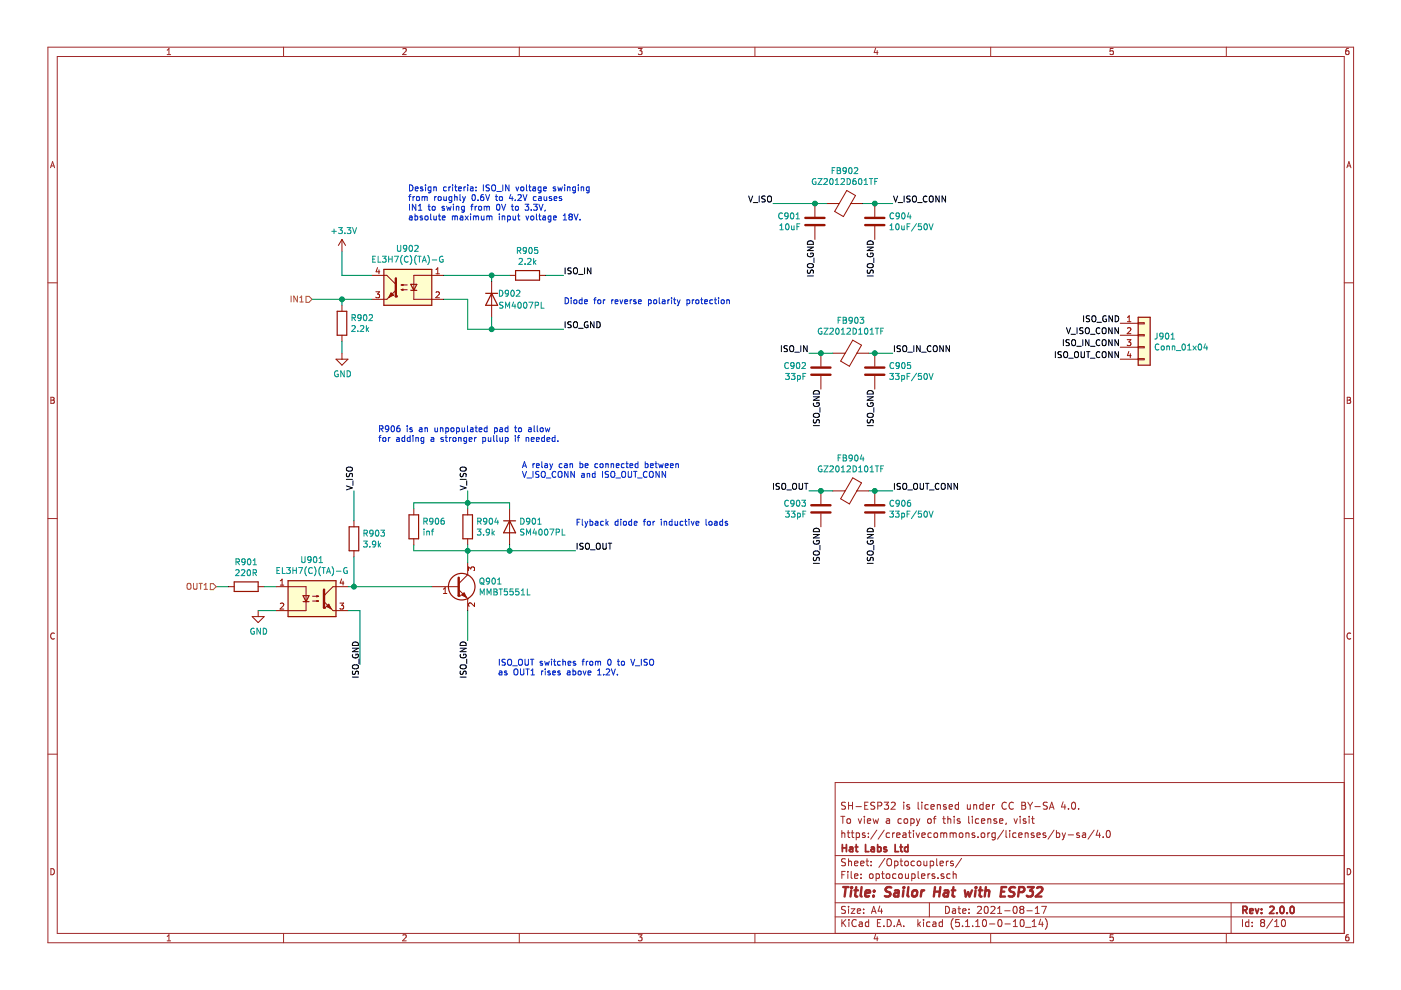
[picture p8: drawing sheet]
<svg xmlns="http://www.w3.org/2000/svg" width="297mm" height="210mm" viewBox="0 0 297 210" stroke-linecap="round" stroke-linejoin="round" font-family="sans-serif">
<path d="M.2 0h296.9v209.9h-296.9z" fill-rule="evenodd" fill="#fff" stroke="#fff" stroke-width=".21"/>
<g fill="none" stroke="#a0282a" stroke-width=".21">
<path d="M10.2 10h276.8v189.9h-276.8zM12.1 12h272.9v185.9h-272.9zM35.4 11.6h.8M35.4 10.6l.4-.3v1.3M60.1 10v2M85.4 10.4l.5-.1 .2 .3-.8 1h.8M110.1 10v2M135.3 10.3h.8l-.4 .5 .4 .1v.5l-.2 .2-.6-.2M160.1 10v2M185.6 10.2l-.3 .9h.9M186 10.7v.9M210 10v2"/>
<path d="M236 10.3h-.6l-.1 .6 .7-.1v.6l-.2 .2-.5-.2M260 10v2M285.9 10.3h-.4l-.1 .3-.1 .7 .2 .3 .5-.2-.1-.6h-.4l-.2 .2M10.7 35.6l.4-1.3 .5 1.3M10.8 35.2h.7M285.6 35.6l.4-1.3 .4 1.3M285.7 35.2h.6M10.2 60h1.9M285 60h2M10.8 84.2h.4l.3 .3-.3 .3 .3 .3-.2 .4h-.5zM10.8 84.8h.4M285.6 84.2h.5l.2 .3-.2 .3 .3 .3-.2 .4h-.6z"/>
<path d="M285.6 84.8h.5M10.2 109.9h1.9M285 109.9h2M11.5 134.3a.58 .58 0 0 0-.8 .5 .58 .58 0 0 0 .8 .6M286.4 134.3a.58 .58 0 0 0-.8 .5 .58 .58 0 0 0 .8 .6M10.2 159.9h1.9M285 159.9h2M178.3 173.1h.8M178.5 176.1v1.5M178.5 176.7l.2-.1 .3 .1 .1 .9M178.7 173.1v1.5M179.3 170.2l-.6-.1-.3 .3 .1 .3 .7 .3v.5l-.2 .1-.6-.1"/>
<path d="M179.6 176.6h.6M179.6 173.7l.2-.1 .5 .1v.8l-.3 .1-.4-.1zM179.8 176.1v1.3l.4 .2M179.9 170.1v1.5M179.9 170.8h.8M180.5 176.6h.6M180.7 176.1v1.3l.4 .2M180.7 170.1v1.5M181.5 171h1.1M181.5 176.7l.5-.1 .2 .3v.5l-.2 .2-.5-.1M181.5 176.6v1.5M182 173.6l.3 1 .4-1"/>
<path d="M183.3 173.1v.1M183.3 173.6v1M183.3 170.8h.5M183.4 176.7l-.4-.1-.2 .2 .1 .2 .5 .1v.4h-.6M183.9 174.1l.7-.2-.1-.2-.4-.1-.2 .2 .1 .7h.5M184 170.1h-.7v1.5h.7M184.1 177.4v.2M184.1 176.7v.1M185.1 173.6l.3 1 .3-.7 .3 .7 .3-1M185.5 170.2l-.6-.1-.3 .3 .1 .3 .7 .3v.5l-.2 .1-.6-.1M185.9 176l-1.3 1.9M186.1 170.9l.7-.1 .2-.2-.1-.4-.2-.1h-.6v1.5"/>
<path d="M187.5 176l-1.3 1.9M187.5 170.1h.9l-.5 .6 .4 .1v.7l-.2 .1-.6-.1M188 173.7h.5l.1 .9M188.6 173.9l-.5 .1-.2 .2 .2 .4 .5-.1M188.6 176.7l-.4-.1-.3 .3 .1 .5 .2 .2 .4-.1M189 170.2l.5-.1 .3 .4-.9 1.1h.9M189.3 176.6v1M189.7 176.6l-.4 .3M190.1 177.1l.7-.2v-.2l-.5-.1-.2 .2 .1 .7h.6M191.1 173.7l-.4-.1-.3 .3 .1 .6h.6M191.5 176.7h.5l.1 .9M191.6 170.1v.1"/>
<path d="M191.6 170.6v1M191.7 173.7l.3-.1 .4 .1 .1 .6-.2 .2-.3 .1-.3-.1zM192.1 176.9l-.7 .3 .2 .4 .5-.1M192.6 176.6h.6M192.8 170.7l-.3-.1-.3 .2 .1 .2 .5 .2v.3h-.6M192.8 176.1v1.3l.4 .2M193.1 173.7l.4-.1 .3 .3-.1 .6-.2 .1-.4-.1M193.1 173.6v1.5M193.7 176.1v.1M193.7 176.6v1M194.2 176.6l.4 1 .4-1M194.3 173.6l.4 1"/>
<path d="M194.7 170.1v1.3l.2 .2M194.7 174.6l-.4 .5M195 173.6l-.3 1M195.4 177.1l.8-.2-.1-.2-.4-.1-.3 .2 .1 .7h.6M195.4 170.1v.1M195.4 170.6v1M196.7 173.7l.2-.1 .5 .1v.8l-.2 .1-.5-.1zM196.8 170.7l-.4-.1-.3 .3 .1 .6 .2 .1 .4-.1M197.4 171.1l.7-.2-.1-.2-.4-.1-.2 .2 .1 .7h.5M197.5 176.7l-.5-.1-.3 .3 .2 .6h.6M197.9 173.6h.5M198.1 176.7l.2-.1 .4 .1 .1 .6-.1 .2-.4 .1-.2-.2z"/>
<path d="M198.4 173.1l-.3 .2v1.3M198.7 170.7l.3-.1 .3 .1 .1 .9M198.7 170.6v1M199.5 176.7l.4-.1 .2 .2M199.5 176.6v1M199.9 173.6h.5M200.1 176.8l.2-.2 .4 .1v.9M200.1 173.1v1.3l.3 .2M200.1 176.8v.8M200.6 170.7l-.4-.1-.2 .2 .1 .2 .5 .2v.3h-.6M201 173.7l.2-.1 .3 .1 .1 .9M201 173.1v1.5"/>
<path d="M201.2 171.1l.7-.2v-.2l-.5-.1-.2 .2 .1 .7h.6M201.4 176.7l.5-.1 .2 .2M201.4 176.6v1M202.1 176.8v.8M202.1 176.8l.2-.2 .4 .1v.9M202.3 173.1v.1M202.3 173.6v1M203.2 170.7l-.4-.1-.3 .3 .1 .6 .2 .1 .4-.1M203.2 170.1v1.5M203.4 176.7l.2-.1 .5 .1v.7l-.2 .2-.5-.2zM203.5 173.7l-.3-.1-.3 .2 .1 .2 .5 .1v.4h-.6M204.8 176.6v1"/>
<path d="M204.8 176.7l.2-.1 .4 .1v.9M205.1 170.6v.9l.4 .1 .2-.1M205.4 173.1v1.3l.2 .2M205.7 170.6v1M206.2 173.1v.1M206.2 173.6v1M206.4 170.7l.2-.1 .4 .1 .1 .9M206.4 170.6v1M206.6 176.7l-.3-.1-.2 .2 .1 .2 .4 .1v.4h-.5M207.4 177.4v.2M207.5 173.7l-.4-.1-.3 .3 .1 .6 .2 .1 .4-.1M208.1 174.1l.7-.2-.1-.2-.4-.1-.2 .2v.7h.6"/>
<path d="M208.1 176.7l.2-.1 .4 .1v.7l-.2 .2-.4-.2zM208.4 170.7l-.4-.1-.3 .3 .1 .6 .2 .1 .4-.1M208.4 170.1v1.5M209.1 171.1l.7-.2-.1-.2-.4-.1-.2 .2 .1 .7h.5M209.4 173.7l.2-.1 .4 .1 .1 .9M209.4 173.6v1M209.4 176.6v1M209.9 176.6l-.5 .3M210.4 170.6v1M210.9 170.6l-.5 .3M211 176.7l-.4-.1-.3 .3v.5l.3 .2 .4-.1M211 176.6v1.2l-.3 .3-.4-.1"/>
<path d="M211.3 173.7l-.4-.1-.2 .2 .1 .2 .5 .1v.4h-.6M211.9 174.1l.7-.2v-.2l-.4-.1-.3 .2 .1 .7h.6M212.8 176l-1.3 1.9M213.3 176.1v1.3l.2 .2M213.3 170.2a.7 .7 0 0 0-.9 .5 .7 .7 0 0 0 .7 .9l.2-.1M213.3 174.5l-.1 .3M214.1 176.1v.1M214.1 176.6v1M214.8 170.2a.7 .7 0 0 0-.9 .5 .7 .7 0 0 0 .7 .9l.2-.1M215 173.6l.3 1 .4-1M215.4 176.7l-.4-.1-.3 .3 .1 .6h.6M216 177.1l.7-.2-.1-.2-.4-.1-.2 .2 .1 .7h.5"/>
<path d="M216.3 173.1v.1M216.3 173.6v1M216.6 170.1h.5l.3 .3v.3l-.3 .1 .3 .1 .1 .4-.3 .3h-.6zM216.6 170.8h.5M217.4 176.7l.2-.1 .3 .1 .1 .9M217.4 176.6v1M217.5 173.7l-.4-.1-.2 .2 .1 .2 .5 .1v.4h-.6M217.9 170.1l.5 .8M218.2 173.1v.1M218.2 173.6v1M218.4 170.9v.7M218.7 173.6h.6"/>
<path d="M218.9 173.1v1.3l.4 .2M218.9 170.1l-.5 .8M219.2 176.7l-.3-.1-.3 .2 .1 .2 .5 .1v.4h-.6M219.4 171h1.2M219.8 177.1l.8-.2-.1-.2-.4-.1-.3 .2 .1 .7h.6M221.7 176.7l-.4-.1-.2 .2 .1 .2 .5 .1v.4h-.6M222.1 170.2l-.6-.1-.3 .3 .1 .3 .6 .2 .2 .3-.1 .3-.2 .1-.6-.1M222.5 171.6l.5-1.5 .5 1.5M222.6 171.2h.7M223.5 176l-1.3 1.9M224 176.7l.4-.1 .3 .3-.1 .6h-.6M224 176.1v1.5"/>
<path d="M225.2 176.6l.4 1M225.4 170l-.4 1.1h1M225.6 177.6l-.4 .5M225.8 170.6v1M225.9 176.6l-.3 1M226.5 177h1.1M226.5 171.5v.1M227.3 170.2l.3-.1a.81 .81 0 0 1 .5 .7 .81 .81 0 0 1-.5 .8l-.3-.1-.1-.5zM228.7 171.5v.1M228.8 176.7l-.3-.1-.2 .2v.2l.5 .1v.4h-.5M229.5 176.7h.6l.1 .9M230.2 176.9l-.7 .3 .2 .4 .5-.1"/>
<path d="M232 176l-1.3 1.9M232.8 176l-.4 1.1h.9M233.1 176.6v1M233.9 177.4v.2M234.7 176.2l.2-.1a.8 .8 0 0 1 .5 .7 .8 .8 0 0 1-.5 .8 1 1 0 0 1-.2-1.4zM285 165.9h-107.9v32M10.8 184.2a.65 .65 0 0 1 .7 .6 .65 .65 0 0 1-.7 .7zM35.4 198.5l.4-.3v1.3M35.4 199.5h.8M60.1 197.9v2M85.4 198.3l.5-.1 .2 .3-.8 1h.8M110.1 197.9v2"/>
<path d="M135.3 198.2h.8l-.4 .5 .4 .1v.6l-.2 .1-.6-.1M160.1 197.9v2M177.1 194.4h107.9M177.1 191.4h107.9M177.1 187.4h107.9M177.1 181.4h107.9M178.5 185.5h.5M178.5 195v1.5M178.7 195.6l.6 .9M179.2 184.8h-.7v1.5M179.3 192.2h-.6l-.3 .2 .1 .4 .7 .3v.4l-.2 .2-.6-.1M179.3 182.1h-.6l-.3 .2 .1 .4 .7 .3v.4l-.2 .2-.6-.1"/>
<path d="M179.3 195l-.8 .8M179.8 184.8v.1M179.8 185.3v1M179.9 182.1v1.5M179.9 192.2v.1M179.9 192.7v1M179.9 182.7l.2-.1h.4v1M180 195v.1M180 195.5v1M180.5 192.7h.8l-.8 1h.8M180.5 184.8v1.3l.2 .2M181.2 185.8l.7-.2-.1-.3h-.4l-.2 .2 .1 .7h.5"/>
<path d="M181.2 183.1l.7-.2-.1-.3h-.4l-.2 .2 .1 .7h.5M181.5 195.1a.59 .59 0 0 0-.7 0 .59 .59 0 0 0-.2 .7 .56 .56 0 0 0 .3 .6 .56 .56 0 0 0 .6-.1M181.8 193.2l.7-.2-.1-.2-.4-.1-.2 .2v.7h.6M182.2 195.5h.6v1M182.5 183.1l.7-.2-.1-.3h-.4l-.2 .2 .1 .7h.5M182.6 186.1v.2M182.6 185.3v.2M182.8 195.8l-.5 .1-.2 .2 .2 .4 .5-.1M183.1 193.5v.2M183.1 192.8v.1M183.6 182.6h.6M183.8 182.1v1.3l.4 .2"/>
<path d="M184.2 195.5h-.5l-.2 .2v.6l.2 .2 .5-.1M184.2 195v1.5M184.4 185.4l.2-.1 .4 .1v.7l-.2 .2-.4-.2zM184.7 183.4v.2M184.7 182.6v.2M184.8 193.7l.4-1.5 .5 1.5M184.9 193.2h.7M185.6 198.1l-.3 .9h.9M185.7 185.3h.5l.3 .2-.2 .7h-.6M185.7 185.3v1.5M186 198.6v.9M186 195.7h.5"/>
<path d="M186.5 192.1l-.3 1.1h.9M186.7 195h-.7v1.5h.7M186.9 192.7v1M186.9 185.3h.6M187.1 184.8v1.3l.4 .2M187.4 196.3v.2M187.6 182l-1.3 1.9M188 185.4l.2-.1 .4 .1v.7l-.2 .2-.4-.2zM188.1 195a.76 .76 0 0 1 .9 .7 .76 .76 0 0 1-.9 .8zM188.2 182.1a.5 .5 0 0 1 .6 0 .5 .5 0 0 1 .2 .5v.5a.5 .5 0 0 1-.5 .5 .5 .5 0 0 1-.5-.5v-.5zM189.6 196.3v.2M189.7 182.6h.4l.3 .3-.1 .5-.2 .2-.4-.1"/>
<path d="M189.7 182.6v1.5M190 185.3h-.5l-.2 .2 .1 .7h.6M190.1 196.5l.5-1.5 .5 1.5M190.2 196h.8M190.6 185.4l.2-.1 .4 .1 .1 .6-.1 .2-.4 .1-.2-.2zM190.8 182.6h.6M191 182.1v1.3l.4 .2M191.6 196.3v.2M191.9 182.7l.2-.1 .4 .1v.7l-.2 .2-.4-.2zM192 185.3v.9l.4 .1 .2-.2M192.6 185.3v1M193.3 185.3h.4l.3 .2-.1 .6-.2 .2-.4-.1"/>
<path d="M193.3 185.3v1.5M193.9 182.6h-.4l-.3 .3v.5l.3 .2 .4-.1M194.5 182.7l.2-.1 .5 .1v.7l-.2 .2-.5-.2zM194.6 195v1.5M194.7 184.8v1.3l.2 .2M194.7 195.9l.5 .6M195.2 195.5l-.6 .5M195.4 185.8l.7-.2-.1-.3h-.4l-.2 .2v.7h.6M195.8 195v.1M195.8 195.5v1M195.9 182.6l.1 .9 .3 .1 .2-.2M196.5 182.6v1"/>
<path d="M196.7 185.3v1M197 191.4v3M197.2 195.5h-.5l-.2 .2v.6l.2 .2 .5-.1M197.2 185.3l-.5 .2M197.2 182.6h.5l.3 .3-.1 .5-.2 .2-.5-.1M197.2 182.6v1.5M197.8 195.5h.6v1M198.2 185.3h-.4l-.2 .2 .1 .2 .5 .1v.4h-.6M198.4 195.8l-.7 .3 .3 .4 .4-.1M198.6 182.1v1.3l.2 .2M198.9 186.1v.2M199.3 183.1l.7-.2-.1-.3h-.4l-.2 .2 .1 .7h.5"/>
<path d="M199.8 195.5h-.4l-.3 .2 .1 .6 .2 .2 .4-.1M199.8 195v1.5M200.1 185.3h-.4l-.2 .2 .1 .2 .5 .1v.4h-.6M200.5 192.2a.75 .75 0 0 1 .8 .7 .75 .75 0 0 1-.8 .8zM200.7 182.6v1M201.1 182.6l-.4 .3M201.4 185.3h-.4l-.3 .2 .1 .6 .2 .2 .4-.1M202 192.8h.5l.1 .9M202.1 194.8a1.71 1.71 0 0 0 0 2.2M202.1 185.4l.2-.1h.4v1M202.1 184.8v1.5M202.1 182.6h-.4l-.2 .2 .1 .2 .5 .1v.4h-.6"/>
<path d="M202.6 193l-.5 .1-.2 .2 .2 .4 .5-.1M203.1 192.7h.6M203.3 192.2v1.3l.4 .2M203.4 195h-.7l-.1 .7 .7-.1 .1 .2v.5l-.2 .2-.6-.2M203.9 182l-1.3 1.9M204.1 196.3v.2M204.1 193.2l.7-.2-.1-.2-.4-.1-.2 .2 .1 .7h.5M204.7 196.5h.9M204.7 195.4l.4-.4v1.5M205.4 193.5v.2M205.4 192.8v.1M206.2 196.3v.2"/>
<path d="M206.9 196.5h.8M206.9 195.4l.4-.4v1.5M207.2 192.3l.6-.1 .3 .4-.9 1.1h.9M208.5 195h.1a.8 .8 0 0 1 .6 .7 .8 .8 0 0 1-.6 .8 1 1 0 0 1-.1-1.5zM208.8 192.3l.4-.1a.85 .85 0 0 1-.2 1.5l-.2-.2-.1-.4zM209.8 195.9h1.1M210 197.9v2M210.1 192.3l.6-.1 .3 .4-1 1.1h1M211.5 193.7h.9M211.5 192.6l.4-.4v1.5M211.8 195h.1a.8 .8 0 0 1 .5 .7 .8 .8 0 0 1-.5 .8 .97 .97 0 0 1-.1-1.5zM213 193.1h1.2"/>
<path d="M213.1 195.9h1.1M214.8 196.5h.9M214.8 195.4l.5-.4v1.5M214.9 192.3l.2-.1a.8 .8 0 0 1 .6 .7 .8 .8 0 0 1-.6 .8l-.3-.6zM216.4 195.1l.4-.1a.85 .85 0 0 1-.2 1.5l-.2-.2-.1-.4zM216.5 192.8l-.3-.3 .3-.3h.3l.3 .2-.3 .4M216.5 192.8l-.3 .3 .1 .4 .2 .2h.3l.3-.3v-.3l-.3-.3M216.5 192.8h.3M217.4 196.6h1.2M217.7 193.1h1.2M218.9 196.5h.8M218.9 195.4l.4-.4v1.5"/>
<path d="M219.5 193.7h.9M219.5 192.6l.4-.4v1.5M220.6 194.9l-.3 1.1h.9M220.9 192.2h.9l-.6 1.5M221 195.5v1M221.6 194.8a1.71 1.71 0 0 1 0 2.2M236 198.2h-.6l-.1 .6 .7-.1v.7l-.2 .1-.5-.1M260 197.9v2M261 191.4v6.5M263.4 195v1.5M264.8 195.5h-.5l-.2 .2 .1 .7h.6M264.8 195v1.5"/>
<path d="M265.5 196.3v.2M265.5 195.5v.2M267.6 195.6l-.3 .3v.4l.3 .2h.2l.3-.3v-.3l-.3-.3M267.6 195.6l-.3-.3 .3-.3h.2l.3 .2-.3 .4M267.6 195.6h.2M269.8 194.9l-1.2 1.9M270.3 196.5h.8M270.3 195.4l.4-.4v1.5M271.9 195h.2a.81 .81 0 0 1 .5 .7 .81 .81 0 0 1-.5 .8 .95 .95 0 0 1-.2-1.5zM285.6 184.2a.65 .65 0 0 1 .8 .6 .65 .65 0 0 1-.8 .7zM285.9 198.2h-.4l-.1 .3-.1 .7 .2 .3 .5-.1-.1-.7h-.4l-.2 .2"/>
</g>
<g fill="none" stroke="#a0282a" stroke-width=".38">
<path d="M178.6 179.1v1.5M178.6 179.8h.9M179.5 179.1v1.5M180.2 179.7h.5l.1 .9M180.8 179.9l-.7 .3 .2 .4 .5-.1M181.3 179.6h.6M181.5 179.1v1.3l.4 .2M183.5 179.1v1.5h.7M184.7 179.7h.6l.1 .9M185.4 179.9l-.7 .3 .2 .4 .5-.1M186.1 179.7l.4-.1 .3 .3-.1 .5-.2 .2-.4-.1M186.1 179.1v1.5"/>
<path d="M187.9 179.7l-.3-.1-.2 .2 .1 .2 .4 .1v.4h-.5M189.8 179.1v1.5h.7M190.8 179.6h.6M191 179.1v1.3l.4 .2M192.5 179.7l-.4-.1-.3 .3 .1 .5 .2 .2 .4-.1M192.5 179.1v1.5M263.5 193l.7-.1 .2-.2-.1-.4-.2-.1h-.6v1.5M263.9 193l.5 .7M265 193.2l.7-.2-.1-.2-.4-.1-.2 .2v.7h.6M266.2 192.7l.3 1 .4-1M267.5 193.5v.2M267.5 192.8v.1"/>
<path d="M269.2 192.3l.6-.1 .3 .4-.9 1.1h.9M270.7 193.5v.2M271.5 192.3l.2-.1a.8 .8 0 0 1 .6 .7 .8 .8 0 0 1-.6 .8l-.3-.6zM272.9 193.5v.2M273.7 192.3l.3-.1a.85 .85 0 0 1-.1 1.5l-.2-.2-.2-.4z"/>
</g>
<g fill="none" stroke="#a0282a" stroke-width=".51">
<path d="M178.8 188.1h1.1M179.3 188.1l-.2 2M180.5 188.8l-.2 1.3M180.6 188.1l-.1 .2M180.6 188.1l.1 .1-.2 .1M181.2 188.8h.7M181.5 188.1l-.2 1.7 .1 .2 .4 .1M182.7 188.1l-.2 1.7 .2 .3M183.5 189.4l1-.2-.1-.4h-.6l-.3 .2v1h.8M185.2 189.9v.2M185.3 188.8l.1 .1-.1 .1M185.3 188.8v.2"/>
<path d="M189 188.2l-.8-.1-.4 .4 .1 .4 .8 .4v.6a.91 .91 0 0 1-1.1 .1M189.7 188.8h.8l-.1 1.3M190.5 189.2l-.6 .1a.4 .4 0 0 0-.4 .4 .4 .4 0 0 0 .3 .4l.7-.1M191.6 188.8l-.2 1.3M191.7 188.1l-.2 .1 .1 .1M191.7 188.1l-.1 .2M192.6 188.1l-.2 1.7 .3 .3M193.5 188.9l.4-.1 .5 .1v.8l-.2 .3a.49 .49 0 0 1-.8-.3zM195.4 188.8l-.2 1.3M196 188.8h-.4l-.3 .3M198.1 189h1.2M198.2 188.1l-.2 2"/>
<path d="M199.4 188.1l-.3 2M200.2 188.8h.8v1.3M201.1 189.2l-.7 .1a.4 .4 0 0 0-.3 .4 .4 .4 0 0 0 .2 .4l.7-.1M201.8 188.8h.8M202.1 188.1l-.2 1.7 .1 .2 .4 .1M204.6 188.8l.2 1.3 .5-1 .3 1 .5-1.3M206.8 188.8l-.1 1.3M206.9 188.1l-.1 .1 .1 .1M206.9 188.1v.2M207.5 188.8h.8M207.9 188.1l-.2 1.7 .1 .2 .3 .1M208.9 188.9l.3-.1h.5l-.1 1.3"/>
<path d="M209 188.1l-.2 2M212.3 189h.6M213.3 188.1h-.9l-.3 2h1M215.2 188.2a.84 .84 0 0 0-1 .1l-.2 .4 .2 .2 .8 .4-.1 .6a.87 .87 0 0 1-1 .1M216 189.1l.9-.1a.54 .54 0 0 0 .3-.5 .54 .54 0 0 0-.3-.4h-.8l-.2 2M217.9 188.1h1.3l-.8 .7a.48 .48 0 0 1 .6 .4v.5l-.3 .3-.7 .1-.3-.2M219.9 188.3l.3-.2h.5l.3 .2v.4l-1.4 1.4h1.2"/>
</g>
<g fill="none" stroke="#981200" stroke-width=".25">
<path d="M106.8 110.4h2.5M108 110.4l1.3 2.6h-2.5zM49.7 123.4h5v2h-5z"/>
<circle cx="97.9" cy="124.4" r="2.82"/>
</g>
<g fill="none" stroke="#981200" stroke-width=".21">
<path d="M108 107.9v7.6M176.6 104.1h2.6M180.8 101.3l1.9 1.1-2.6 4.4-1.9-1zM181.7 104.1h2.5M185.5 104.1v2.8M185.5 108.9v2.8M48.4 124.4h1.3M53.5 130.7h2.5l-1.3 1.3zM54.7 124.4h1.3M54.7 129.5v1.2M97.3 125l1.9 1.9M99.2 126.9h.1"/>
<path d="M99.2 121.9l-1.9 1.9"/>
</g>
<g fill="none" stroke="#009596" stroke-width=".21">
<path d="M174.2 98.9a.57 .57 0 0 0-.7 .5 .57 .57 0 0 0 .8 .5v-.4h-.3M174.7 98.8h.8l-.8 1.2h.8M176 98.9l.5-.1 .2 .3-.8 .9h.8M177.3 98.9l.2-.1a.67 .67 0 0 1 .4 .6 .67 .67 0 0 1-.4 .6l-.3-.4zM177.7 97.1h.4M178.3 96.5h-.6v1.2M178.4 99.1l.3-.3v1.2M178.8 97.1h.4M178.8 96.5h.4l.3 .2-.3 .4 .3 .2-.1 .4h-.6zM179.6 98.9l.5-.1 .2 .3-.8 .9h.8M180.7 97l-.2 .3-.4-.1-.1-.6 .5-.1 .2 .2-.1 .7-.1 .3h-.4M180.9 98.8a.64 .64 0 0 1 .7 .6 .64 .64 0 0 1-.7 .6z"/>
<path d="M181.3 96.6l.2-.1a.69 .69 0 0 1 .4 .6 .69 .69 0 0 1-.4 .6l-.3-.4zM182.1 99.1l.3-.3v1.2M182.7 96.4l-.3 .9h.8M183 96.9v.8M183.4 98.9l.2-.1a.69 .69 0 0 1 .4 .6 .69 .69 0 0 1-.4 .6l-.3-.4zM184.5 99.1l.4-.3v1.2M185.6 98.8h.7M186 98.8v1.2M186.7 99.4h.4M187.3 98.8h-.6v1.2M50 119.1h.6l.2-.2-.1-.3-.7-.1v1.2M50.3 119.1l.5 .6"/>
<path d="M52 119l-.3 .3-.3-.1-.1-.6 .4-.1 .3 .2-.1 .7-.2 .3h-.3M52.6 118.6l.2-.1a.67 .67 0 0 1 .4 .6 .67 .67 0 0 1-.4 .6l-.4-.4zM53.7 119.7h.7M53.7 118.8l.3-.3v1.2M110.4 109.9a.64 .64 0 0 1 .7 .6 .64 .64 0 0 1-.7 .6zM111.1 112.3l-.5-.1-.2 .1 .1 .4 .5 .2 .1 .3-.3 .2h-.4M111.6 113.4v-1.2l.5 .9 .4-.9v1.2M112.3 110.4l-.2 .3-.4-.1v-.6l.4-.1 .2 .2v.7l-.2 .3h-.4M112.9 110l.2-.1a.67 .67 0 0 1 .5 .6 .67 .67 0 0 1-.5 .6l-.3-.4zM113.3 112.1l-.3 .9h.8M113.6 112.6v.8M114 111.1h.7"/>
<path d="M114 110.2l.4-.3v1.2M114.3 112.3l.2-.1a.67 .67 0 0 1 .5 .6 .67 .67 0 0 1-.5 .6l-.3-.4zM115.6 112.3l.1-.1a.67 .67 0 0 1 .5 .6 .67 .67 0 0 1-.5 .6l-.3-.4zM116.6 112.2h.8l-.5 1.2M117.9 112.8h.6l.1-.5-.7-.1v1.2M119.2 112.2v1.2h.6M178.4 100h.7M182.1 100h.7M184.5 100h.7M188.6 108.4h.8l-.4 .5 .4 .1v.4l-.2 .2-.6-.1M189.5 106.2a.56 .56 0 0 0-.8 .1 .56 .56 0 0 0 0 .7l.4 .3 .4-.1M189.8 108.4h.8l-.4 .5 .4 .1-.1 .6-.7-.1"/>
<path d="M190.7 106.6l-.3 .2h-.3l-.1-.6 .4-.1 .3 .2-.1 .7-.2 .3h-.3M191.2 108.9l.3-.1 .3 .2-.1 .6h-.5M191.2 108.8v1.3M191.3 106.2l.2-.1a.67 .67 0 0 1 .4 .6 .67 .67 0 0 1-.4 .6l-.3-.5zM192.3 109h.5M192.9 108.4h-.6v1.2M193 106.1h-.4l-.2 .5v.6l.6 .1v-.7l-.4-.1-.2 .3M194.3 108.3l-1.1 1.6M195.3 108.4h-.6v.6l.2-.1h.4v.6l-.1 .1-.5-.1M196 108.5l.2-.1a.67 .67 0 0 1 .4 .6 .67 .67 0 0 1-.4 .6l-.3-.4zM197 108.4l.4 1.2 .4-1.2M50 120.9l.5-.1 .2 .3-.8 1h.8"/>
<path d="M51.2 120.9l.5-.1 .2 .3-.8 1h.8M52.5 120.9l.2-.1a.69 .69 0 0 1 .4 .6 .69 .69 0 0 1-.4 .7l-.3-.5zM53.7 121.4h.6v-.5l-.6-.1v1.3M53.9 133.3a.59 .59 0 0 0-.7 .5 .59 .59 0 0 0 .7 .6v-.5h-.2M54 121.4l.4 .7M55.2 133.2v1.3l-.7-1.3v1.3M55.8 133.2a.64 .64 0 0 1 .7 .6 .64 .64 0 0 1-.7 .7z"/>
</g>
<path d="M183.4 108.7h4.1M183.4 107.1h4.1M97.3 122.5v3.8" fill="none" stroke="#981200" stroke-width=".51"/>
<circle cx="97.3" cy="126.3" r=".25" fill="#981200"/>
<path d="M97.9 126.2l.5-.5 .5 1z" fill-rule="evenodd" fill="#981200" stroke="#981200" stroke-width=".21"/>
<g fill="none" stroke="#981200" stroke-width=".21">
<path d="M81.4 58.4h.6l1.9 1.9M91.5 58.4h-3.8v5.1h3.8M104.2 59.7v7.6M108 58.4h1.3M114.4 58.4h1.3M172.8 43.2v2.7M172.8 48v2.8M185.5 43.2v2.7M185.5 48v2.8M83.9 61.6l-1.9 1.9h-.6M174 74.9v2.8M174 79.7v2.8"/>
<path d="M176.6 74.9h2.6M180.8 72.1l1.9 1.1-2.6 4.5-1.9-1.1zM181.7 74.9h2.5M185.5 74.9v2.8M185.5 79.7v2.8M237.5 68.5h3.8M237.5 71.1h3.8M237.5 73.6h3.8M237.5 76.2h3.8M239 72h.8l-.5 .5 .4 .1 .1 .5-.3 .2-.5-.1M239 68.2h.8M239 67.3l.4-.4v1.3"/>
<path d="M239 69.6l.5-.1 .3 .3-.8 .9h.8M239.3 74.5l-.3 .9h.8M239.6 75v.8M241.3 68.4h1.3v.3h-1.3zM241.3 71h1.3v.2h-1.3zM241.3 73.5h1.3v.2h-1.3zM241.3 76h1.3v.3h-1.3zM75 110.4v1.3M75 116.8v1.2M99.2 107.9v1.3M99.2 114.2v1.3M99.2 119.3v2.6"/>
<path d="M174 104.1v2.8M174 108.9v2.8M91.5 124.4h5.8M94 125.8h.7M94 124.9l.4-.3v1.2M99.2 126.9v2.6M99.3 121v-.8l.5 .4 .1-.3 .5-.1 .2 .3-.1 .5M100.6 127.8v.8l-.9-.8-.4 .3 .2 .5"/>
</g>
<g fill="none" stroke="#009596" stroke-width=".21">
<path d="M109.7 53.1h.6l.1-.2v-.3l-.7-.1v1.2M110 53.1l.4 .6M110 54.9l.5-.1 .3 .3-.8 1h.8M111.3 55.9v.2M111.6 53l-.2 .3-.4-.1v-.6l.4-.1 .2 .2v.7l-.2 .3h-.4M111.9 54.9l.5-.1 .2 .3-.8 1h.8M112.2 52.6l.2-.1a.67 .67 0 0 1 .5 .6 .67 .67 0 0 1-.5 .6l-.3-.4zM113.1 54.8v1.3M113.2 55.6l.4 .5M113.6 55.2l-.5 .5M114 52.5h-.6l-.1 .6 .2-.1h.4l.1 .6-.2 .1-.5-.1M165.3 48.7h.8"/>
<path d="M165.3 47.8l.4-.4v1.3M165.9 45.3a.56 .56 0 0 0-.7 .1 .56 .56 0 0 0 0 .7l.3 .3 .4-.1M166.7 47.6l.2-.2a.67 .67 0 0 1 .4 .7 .67 .67 0 0 1-.4 .6l-.3-.5zM167.1 45.7l-.2 .2h-.4l-.1-.6 .5-.2 .2 .3-.1 .7-.1 .3h-.4M167.7 45.3l.2-.2a.67 .67 0 0 1 .4 .7 .67 .67 0 0 1-.4 .6l-.3-.5zM167.8 47.9l.1 .8 .5-.1M168.4 47.9v.8M168.8 46.4h.7M168.8 45.5l.3-.4v1.3M169 48.1h.4M169.6 47.4h-.6v1.3M188.7 48.7h.7"/>
<path d="M188.7 47.8l.3-.4v1.3M189.5 45.3a.56 .56 0 0 0-.8 .1 .56 .56 0 0 0 0 .7l.4 .3 .4-.1M190 47.6l.2-.2a.69 .69 0 0 1 .4 .7 .69 .69 0 0 1-.4 .6l-.3-.5zM190.7 45.7l-.3 .2h-.3l-.1-.6 .4-.2 .3 .3-.1 .7-.2 .3h-.3M191.2 47.9v.8l.5-.1M191.3 45.3l.2-.2a.67 .67 0 0 1 .4 .7 .67 .67 0 0 1-.4 .6l-.3-.5zM191.7 47.9v.8M192.3 48.1h.5M192.7 45.1l-.3 .9h.8M192.9 47.4h-.6v1.3M193 45.6v.8M194.3 47.4l-1.1 1.6"/>
<path d="M195.3 47.4h-.6v.7l.2-.2 .4 .1v.6l-.1 .1-.5-.1M196 47.6l.2-.2a.67 .67 0 0 1 .4 .7 .67 .67 0 0 1-.4 .6l-.3-.5zM197 47.4l.4 1.3 .4-1.3M105.9 61.5a.64 .64 0 0 1 .7 .7 .64 .64 0 0 1-.7 .6zM106.6 64.1h-.4l-.2 .1v.4l.5 .2 .1 .3-.2 .2h-.5M107.2 65.3v-1.2l.4 .9 .4-.9v1.2M107.8 62.1l-.2 .2h-.4v-.6l.4-.2 .2 .3v.7l-.2 .3h-.4M108.4 61.7l.2-.2a.67 .67 0 0 1 .5 .7 .67 .67 0 0 1-.5 .6l-.3-.5zM108.9 64l-.3 .9h.8M109.2 64.5v.8M109.5 61.7l.5-.2 .2 .4-.8 .9h.8M109.9 64.2l.2-.1a.67 .67 0 0 1 .4 .6 .67 .67 0 0 1-.4 .6l-.3-.4z"/>
<path d="M111.1 64.2l.2-.1a.67 .67 0 0 1 .4 .6 .67 .67 0 0 1-.4 .6l-.3-.4zM112.1 64.1h.9l-.6 1.2M113.5 64.7h.6v-.5l-.6-.1v1.2M114.7 64.1v1.2h.7M166.6 79.2h.7l-.4 .5 .4 .1v.5l-.2 .1-.5-.1M167.2 77a.56 .56 0 0 0-.8 .1 .56 .56 0 0 0 0 .7l.4 .3 .4-.1M167.8 79.2h.8l-.5 .5 .4 .1 .1 .4-.3 .2-.5-.1M168.4 77.4l-.3 .3-.3-.1-.1-.6 .4-.1 .3 .2-.1 .7-.2 .3h-.3M169 77l.1-.1a.67 .67 0 0 1 .5 .6 .67 .67 0 0 1-.5 .6l-.3-.4zM169.1 79.6v1.3M169.1 79.7l.4-.1 .2 .2-.1 .6h-.5M170.1 77l.4-.1 .3 .3-.8 .9h.8"/>
<path d="M170.2 79.8h.5M170.8 79.2h-.6v1.2M174.2 69.7a.57 .57 0 0 0-.7 .5 .57 .57 0 0 0 .8 .5v-.4h-.3M174.7 69.6h.8l-.8 1.3h.8M176 69.7l.5-.1 .2 .3-.8 1h.8M177.3 69.7l.2-.1a.67 .67 0 0 1 .4 .6 .67 .67 0 0 1-.4 .7l-.3-.5zM177.7 67.9h.4M178.3 67.3h-.6v1.2M178.4 70.9h.7M178.4 69.9l.3-.3v1.3M178.8 67.9h.4M178.8 67.3h.4l.3 .2-.3 .4 .3 .2-.1 .4h-.6z"/>
<path d="M179.6 69.7l.5-.1 .2 .3-.8 1h.8M180.7 67.8l-.2 .3-.4-.1-.1-.6 .5-.1 .2 .2-.1 .7-.1 .3h-.4M180.9 69.6a.64 .64 0 0 1 .7 .6 .64 .64 0 0 1-.7 .7zM181.3 67.4l.2-.1a.69 .69 0 0 1 .4 .6 .69 .69 0 0 1-.4 .6l-.3-.4zM182.1 70.9h.7M182.1 69.9l.3-.3v1.3M182.3 67.3h.8l-.4 .5 .4 .1v.4l-.2 .2-.6-.1M183.4 69.7l.2-.1a.69 .69 0 0 1 .4 .6 .69 .69 0 0 1-.4 .7l-.3-.5zM184.5 70.9h.7M184.5 69.9l.4-.3v1.3M185.6 69.6h.7M186 69.6v1.3"/>
<path d="M186.7 70.2h.4M187.3 69.6h-.6v1.3M188.6 79.2h.8l-.4 .5 .4 .1v.4l-.2 .2-.6-.1M189.5 77a.56 .56 0 0 0-.8 .1 .56 .56 0 0 0 0 .7l.4 .3 .4-.1M189.8 79.2h.8l-.4 .5 .4 .1-.1 .6-.7-.1M190.7 77.4l-.3 .3-.3-.1-.1-.6 .4-.1 .3 .2-.1 .7-.2 .3h-.3M191.2 79.6v1.3M191.2 79.7l.3-.1 .3 .2-.1 .6h-.5M191.3 77l.2-.1a.67 .67 0 0 1 .4 .6 .67 .67 0 0 1-.4 .6l-.3-.4zM192.3 79.8h.5M192.9 79.2h-.6v1.2M193 76.9h-.6v.6l.2-.1h.4v.6l-.1 .1-.5-.1"/>
<path d="M194.3 79.1l-1.1 1.7M195.3 79.2h-.6v.6l.2-.1h.4v.6l-.1 .1-.5-.1M196 79.3l.2-.1a.67 .67 0 0 1 .4 .6 .67 .67 0 0 1-.4 .6l-.3-.4zM197 79.2l.4 1.2 .4-1.2M245.3 70.6v1.1l-.5 .2M245.7 73.1a.56 .56 0 0 0-.7 0 .56 .56 0 0 0 0 .8l.3 .3 .4-.1M246.3 73.4h.3l.3 .2-.2 .6-.5-.1zM246.6 71.2l-.2 .2h-.4l-.1-.7 .5-.1 .2 .3-.1 .7-.1 .2-.4 .1M247.2 70.7l.2-.1a.67 .67 0 0 1 .4 .7 .67 .67 0 0 1-.4 .6l-.3-.5zM247.4 73.5l.5-.1v.8M247.4 73.4v.8M248.3 71.9h.7"/>
<path d="M248.3 71l.4-.4v1.3M248.6 73.5l.4-.1 .1 .8M248.6 73.4v.8M249.4 74.3h1M250.7 73.1l.2-.2a.67 .67 0 0 1 .4 .7 .67 .67 0 0 1-.4 .6l-.3-.5zM251.8 74.2h.7M251.8 73.3l.4-.4v1.3M252.9 73.4l.7 .8M253.6 73.4l-.7 .8M254.2 73.1l.1-.2a.67 .67 0 0 1 .5 .7 .67 .67 0 0 1-.5 .6l-.3-.5zM255.6 72.9l-.3 .9h.7M255.9 73.4v.8"/>
<path d="M77.1 114.7h.8l-.5 .5 .4 .1 .1 .5-.3 .2-.5-.1M77.2 113.1l.6-.1 .1-.2-.1-.3-.6-.1v1.3M77.5 113.1l.4 .6M78.4 115.9v.1M79.1 113l-.2 .2-.4-.1-.1-.6 .5-.1 .2 .3v.7l-.2 .2-.4 .1M79.7 115.3l-.3 .2h-.3l-.1-.7 .4-.1 .3 .3-.1 .7-.2 .2-.3 .1M79.7 112.5l.2-.1a.67 .67 0 0 1 .4 .6 .67 .67 0 0 1-.4 .7l-.3-.5zM80.2 114.7v1.3M80.3 115.5l.4 .5M80.7 115.1l-.5 .5M80.7 112.4h.8l-.4 .5 .4 .1-.1 .6h-.7M101.2 112.2h.8l-.5 .5 .4 .1 .1 .4-.3 .2-.5-.1"/>
<path d="M101.3 110.5h.6l.1-.2v-.3l-.7-.1v1.2M101.6 110.5l.4 .6M102.5 113.3v.1M103.2 110.4l-.2 .3-.4-.1v-.6l.4-.1 .2 .2v.7l-.2 .3h-.4M103.8 112.7l-.2 .3-.4-.1-.1-.6 .5-.1 .2 .2-.1 .7-.1 .3h-.4M103.8 110l.2-.1a.67 .67 0 0 1 .5 .6 .67 .67 0 0 1-.5 .6l-.3-.4zM104.3 112.2v1.2M104.4 113l.4 .4M104.8 112.6l-.5 .5M105.2 109.8l-.3 .9h.8M105.5 110.3v.8M166.6 108.4h.7l-.4 .5 .4 .1v.5l-.2 .1-.5-.1"/>
<path d="M167.2 106.2a.56 .56 0 0 0-.8 .1 .56 .56 0 0 0 0 .7l.4 .3 .4-.1M167.8 108.4h.8l-.5 .5 .4 .1 .1 .4-.3 .2-.5-.1M168.4 106.6l-.3 .2h-.3l-.1-.6 .4-.1 .3 .2-.1 .7-.2 .3h-.3M169 106.2l.1-.1a.67 .67 0 0 1 .5 .6 .67 .67 0 0 1-.5 .6l-.3-.5zM169.1 108.9l.4-.1 .2 .2-.1 .6h-.5M169.1 108.8v1.3M170 106.1h.8l-.4 .4 .3 .2v.6l-.7-.1M170.2 109h.5M170.8 108.4h-.6v1.2M101.8 122.7l.3-.1a.45 .45 0 0 1 .5 .4l-.2 .8h-.4a.92 .92 0 0 1-.2-1.1zM101.8 126.1v-1.2l.4 .9 .5-.9v1.2M102 123.5l.4 .3"/>
<path d="M102.4 123.8l.3 .2M103.3 126.1v-1.2l.4 .9 .4-.9v1.2M103.8 123.1l-.2 .2h-.4l-.1-.6 .5-.1 .2 .2v.7l-.2 .3h-.4M104.4 122.7l.2-.1a.67 .67 0 0 1 .4 .6 .67 .67 0 0 1-.4 .6l-.3-.5zM104.7 124.9l.6 .1 .1 .2-.2 .3 .3 .2-.2 .4h-.6zM104.7 125.5h.5M105.5 123.8h.7M105.5 122.9l.4-.3v1.2M105.8 124.9h.7M106.2 124.9v1.2M107.6 124.9h-.6l-.1 .6 .2-.1h.4l.1 .6-.2 .1-.5-.1M108.8 124.9h-.6l-.1 .6 .2-.1 .5 .1v.5l-.2 .1-.5-.1"/>
<path d="M110 124.9h-.6l-.1 .6 .5-.1 .2 .2v.3l-.2 .2-.5-.1M110.5 126.1h.7M110.5 125.2l.4-.3v1.2M111.8 124.9v1.2h.6"/>
</g>
<path d="M81.4 57.1h10.1v7.6h-10.1zM109.3 57.4h5.1v2h-5.1zM87.1 61.6h1.3M103 62.2h2.5M104.2 62.2l1.3 2.5h-2.5zM241.3 67.3h2.6v10.1h-2.6zM74 111.7h2.1v5.1h-2.1zM98.1 109.2h2.1v5h-2.1z" fill="none" stroke="#981200" stroke-width=".25"/>
<path d="M83.9 59v3.8M170.7 47.7h4.1M170.7 46.2h4.1M183.4 47.7h4.1M183.4 46.2h4.1M172 79.5h4.1M172 77.9h4.1M183.4 79.5h4.1M183.4 77.9h4.1M172 108.7h4.1M172 107.1h4.1" fill="none" stroke="#981200" stroke-width=".51"/>
<g fill="#fffecd" stroke="#fffecd" stroke-width=".25">
<path d="M241.3 67.3h2.6v10.1h-2.6z" fill-rule="evenodd"/>
<path d="M81.4 57.1h10.1v7.6h-10.1z" fill-rule="evenodd"/>
</g>
<circle cx="83.9" cy="62.8" r=".25" fill="#981200"/>
<path d="M87.1 60.3h1.3l-.7 1.3zM61.1 123.1h10.1v7.6h-10.1zM64.3 127.6h1.2" fill="none" stroke="#981200" stroke-width=".25"/>
<g fill="none" stroke="#981200" stroke-width=".21">
<path d="M78.9 58.4h2.5M80 56.7l-.3 .9h.8M80.3 57.2v.9M91.5 58.4h2.6M92.4 58.1h.8M92.4 57.1l.4-.3v1.3M175.3 43.2h2.6M179.5 40.4l1.9 1.1-2.6 4.4-1.8-1.1zM180.4 43.2h2.5M78.9 63.5h2.5M79.7 61.9h.8l-.5 .4 .4 .2 .1 .4-.3 .2-.5-.1M85.1 61.4h1.2"/>
<path d="M85.1 61.4l.4-.1v.3zM85.1 60.4l.4-.1v.2zM85.1 60.4h1.2M91.5 63.5h2.6M92.4 62l.5-.1 .3 .3-.8 .9h.8M61.1 124.4h3.8v5.1h-3.8M68.7 127.6l1.9 1.9h.6M71.2 124.4h-.6l-1.9 1.9"/>
</g>
<path d="M82.9 62.1l.5 .5-1 .5z" fill-rule="evenodd" fill="#981200" stroke="#981200" stroke-width=".21"/>
<g fill="none" stroke="#009596" stroke-width=".21">
<path d="M173 37.9a.57 .57 0 0 0-.8 .6 .57 .57 0 0 0 .8 .5v-.4h-.2M173.4 37.9h.9l-.9 1.2h.9M174.7 38l.5-.1 .2 .3-.8 .9h.8M176 38l.2-.1a.67 .67 0 0 1 .5 .6 .67 .67 0 0 1-.5 .6l-.3-.5zM176.4 36.1h.4M177 35.5h-.6v1.3M177.1 39.1h.8M177.1 38.2l.4-.3v1.2M177.5 36.1h.4M177.5 35.5h.4l.3 .3-.3 .3 .3 .3-.1 .4h-.6zM178.3 38l.5-.1 .2 .3-.7 .9h.7M179.5 36.1l-.3 .2h-.4v-.6l.4-.2 .3 .3-.1 .7-.2 .3h-.4"/>
<path d="M179.6 37.9a.64 .64 0 0 1 .7 .6 .64 .64 0 0 1-.7 .6zM180 35.7l.2-.2a.69 .69 0 0 1 .5 .7 .69 .69 0 0 1-.5 .6l-.3-.5zM181.1 35.7l.5-.2 .3 .4-.8 .9h.8M181.4 37.9l-.4 .1-.2 .4 .1 .7h.5l.1-.2-.1-.5-.3-.1-.3 .3M182.1 38l.2-.1a.69 .69 0 0 1 .4 .6 .69 .69 0 0 1-.4 .6l-.3-.5zM183.2 39.1h.7M183.2 38.2l.4-.3v1.2M184.3 37.9h.7M184.7 37.9v1.2M185.5 38.5h.4M186.1 37.9h-.6v1.2M79 54.9h.4"/>
<path d="M79.6 54.3h-.6v1.3h.6M80.2 54.3v1.3h.6M81.1 54.3h.8l-.5 .5 .4 .1 .1 .5-.3 .2-.5-.1M82.4 54.9h.7M82.4 54.3v1.3M83.1 54.3v1.3M83.6 54.3h.9l-.6 1.3M84.3 52v1.1l.2 .2 .4-.1 .1-.1v-1.1M85.3 54.1a1.47 1.47 0 0 0 0 2M86.2 52.6l-.2 .2h-.3l-.1-.7 .4-.1 .2 .3v.7l-.2 .2-.3 .1M86.5 54.5a.58 .58 0 0 0-.8 .5 .58 .58 0 0 0 .8 .5M86.8 52.1l.2-.1a.67 .67 0 0 1 .5 .6 .67 .67 0 0 1-.5 .7l-.3-.5z"/>
<path d="M86.9 54.1a1.47 1.47 0 0 1 0 2M87.9 52.1l.5-.1 .3 .4-.8 .9h.8M88.3 54.1a1.47 1.47 0 0 0 0 2M88.6 54.3h.7M88.9 54.3v1.3M89.5 55.6l.5-1.3 .4 1.3M89.7 55.2h.6M90.7 54.1a1.47 1.47 0 0 1 0 2M91.6 55.1h1M93.9 54.4a.59 .59 0 0 0-.7 .6 .59 .59 0 0 0 .7 .5l.1-.4h-.3"/>
</g>
<path d="M61.1 123.1h10.1v7.6h-10.1z" fill-rule="evenodd" fill="#fffecd" stroke="#fffecd" stroke-width=".25"/>
<path d="M68.7 125v3.8" fill="none" stroke="#981200" stroke-width=".51"/>
<circle cx="68.7" cy="128.8" r=".25" fill="#981200"/>
<path d="M71.5 66h2v5.1h-2zM86.7 109.2h2.1v5h-2.1zM64.3 126.3h1.2l-.6 1.3z" fill="none" stroke="#981200" stroke-width=".25"/>
<g fill="none" stroke="#981200" stroke-width=".21">
<path d="M72.5 50.8v2.5M72.5 50.8l-.8 1.2M72.5 50.8l.8 1.2M71.2 76.2h2.6l-1.3 1.2zM72.5 64.7v1.3M72.5 71.1v1.2M72.5 74.9v1.3M87.7 107.9v1.3M87.7 114.2v1.3M58.5 124.4h2.6M58.5 129.5h2.6M59.4 124.1h.8"/>
<path d="M59.4 123.1l.4-.3v1.3M59.4 128l.5-.1 .3 .3-.8 .9h.8M66.3 127.4h1.3M66.3 126.4h1.3M67.2 127.3l.4 .1-.4 .2zM67.2 126.3l.4 .1-.4 .1zM71.2 124.4h2.6M71.2 129.5h2.6M72.1 127.9h.8l-.5 .4 .4 .2 .1 .4-.3 .2-.5-.1M72.4 122.7l-.3 .9h.8M72.7 123.2v.9"/>
</g>
<path d="M69.2 128.6l.5-.5 .5 1z" fill-rule="evenodd" fill="#981200" stroke="#981200" stroke-width=".21"/>
<g fill="none" stroke="#009596" stroke-width=".21">
<path d="M70.3 49h1M70.8 48.6v.9M71.8 48.3h.8l-.5 .4 .4 .2 .1 .4-.3 .2-.5-.1M73.1 49.4v.1M73.6 48.3h.8l-.4 .4 .3 .2v.5l-.1 .1-.6-.1M74.7 48.3l.5 1.2 .4-1.2M71.6 78.7a.59 .59 0 0 0-.7 .6 .59 .59 0 0 0 .7 .5l.1-.4h-.2M73 78.6v1.3l-.7-1.3v1.3M73.6 78.6a.64 .64 0 0 1 .7 .7 .64 .64 0 0 1-.7 .6zM74.6 69.2l.5-.2 .2 .4-.8 .9h.8M74.6 67.4l.6-.1 .2-.2-.1-.3-.7-.1v1.3M74.9 67.4l.5 .6"/>
<path d="M75.9 70.2v.1M76.4 69.2l.5-.2 .2 .4-.8 .9h.8M76.6 67.3l-.3 .2-.3-.1-.1-.6 .4-.1 .3 .3-.1 .7-.2 .2-.3 .1M77.2 66.8l.2-.1a.67 .67 0 0 1 .4 .6 .67 .67 0 0 1-.4 .7l-.4-.5zM77.7 69v1.3M77.8 69.8l.4 .5M78.2 69.5l-.5 .4M78.3 66.8l.4-.1 .3 .4-.8 .9h.8M64 118v1.1l.2 .2 .4-.1 .1-.1v-1.1M66 118.6l-.3 .2h-.3l-.1-.7 .4-.1 .3 .3-.1 .7-.2 .2-.3 .1M66.6 118.1l.1-.1a.67 .67 0 0 1 .5 .7 .67 .67 0 0 1-.5 .6l-.3-.5zM67.7 119.3h.7"/>
<path d="M67.7 118.4l.3-.4v1.3M89.9 110.5h.6l.1-.2-.1-.3-.6-.1v1.2M89.9 112.2v.1M89.9 112.6v.8M90.2 110.5l.4 .6M90.5 112.7h.5v.7M90.5 112.6v.8M91.5 112.6h.4M91.8 110.4l-.2 .3-.4-.1-.1-.6 .5-.1 .2 .2-.1 .7-.1 .3h-.4M91.9 112.2l-.3 .2v1M92.4 110l.2-.1a.67 .67 0 0 1 .4 .6 .67 .67 0 0 1-.4 .6l-.3-.4zM94.1 109.9h-.4l-.2 .5v.6l.6 .1v-.7h-.4l-.2 .2"/>
<path d="M58.7 120.9h.4M59.3 120.3h-.6v1.3h.6M59.9 120.3v1.3h.6M60.8 120.3h.8l-.5 .5 .4 .1 .1 .5-.3 .2-.5-.1M62.1 120.9h.7M62.1 120.3v1.3M62.8 120.3v1.3M63.3 120.3h.9l-.6 1.3M65 120.2a1.47 1.47 0 0 0 0 1.9M66.2 120.5a.58 .58 0 0 0-.8 .5 .58 .58 0 0 0 .8 .5M66.6 120.2a1.47 1.47 0 0 1 0 1.9M68 120.2a1.47 1.47 0 0 0 0 1.9"/>
<path d="M68.3 120.3h.7M68.6 120.3v1.3M69.2 121.6l.5-1.3 .4 1.3M69.4 121.2h.6M70.4 120.2a1.47 1.47 0 0 1 0 1.9M71.3 121.1h1M73.6 120.4a.59 .59 0 0 0-.7 .6 .59 .59 0 0 0 .7 .5v-.4h-.2"/>
</g>
<g fill="none" stroke="#009300" stroke-width=".21">
<path d="M72.5 53.3v5.1h6.4M94.1 58.4h13.9M104.2 58.4v1.3M115.7 58.4h3.8M163.9 43.2h11.4M182.9 43.2h6.4M66.2 63.5h12.7M72.5 63.5v1.2M72.5 72.3v2.6M94.1 63.5h5.1v6.3h20.3M104.2 67.3v2.5M171.5 74.9h5.1"/>
<path d="M184.2 74.9h5.1M75 104.1v6.3M75 118v6.4M87.7 107.9v-1.3h20.3v1.3M87.7 115.5v1.3h34.3M99.2 104.1v3.8M99.2 115.5v3.8M108 115.5v1.3M171.5 104.1h5.1M184.2 104.1h5.1M45.8 124.4h2.6M54.7 129.5h3.8"/>
<path d="M56 124.4h2.5M73.8 124.4h17.7M73.8 129.5h2.5v11.4M99.2 129.5v6.3"/>
</g>
<path d="M61.7 62.8v1.2M63 62.8v1.2l-.7-1.2v1.2M63.6 64h.7M63.6 63.1l.3-.3v1.2M64.9 62.8h.6l.7 .7-.7 .6h-.6zM39.7 123.9l.2-.2a.45 .45 0 0 1 .6 .4l-.1 .7-.5 .1-.2-.1zM41 123.7v1l.3 .2h.3l.2-.2v-1M42.2 123.7h.7M42.5 123.7v1.2M43.3 124.9h.7M43.3 124l.3-.3v1.2M44.6 123.8h.6l.6 .6-.6 .6h-.6z" fill="none" stroke="#969400" stroke-width=".21"/>
<g fill="none" stroke="#000" stroke-width=".21">
<path d="M119.8 56.8v1.3M121.1 56.9l-.5-.1-.2 .1v.4l.6 .2 .1 .3-.2 .3-.5-.1M121.7 57l.2-.2a.45 .45 0 0 1 .5 .4l-.1 .8h-.5a.92 .92 0 0 1-.1-1zM122.7 58.2h.9M123.9 56.8v1.3M125.3 56.8v1.3l-.8-1.3v1.3M158.7 41.6l.4 1.2 .5-1.2M159.7 43h1M161 41.6v1.2M162.2 41.6h-.4l-.2 .1v.3l.5 .3 .1 .3-.2 .2h-.5M162.8 41.7l.2-.1a.44 .44 0 0 1 .6 .4l-.1 .6-.5 .2-.2-.2zM171.2 58.5h1.2"/>
<path d="M171.2 52.4h1.2l-1.2 .7h1.2M171.3 53.7a.59 .59 0 0 0 .5 .8 .59 .59 0 0 0 .6-.8h-.5v.2M171.3 57.2l-.1 .5 .1 .2h.4l.3-.6 .2-.1 .2 .3v.5M171.4 51.2a.66 .66 0 0 1 .7-.1 .66 .66 0 0 1 .3 .7h-1.2zM171.4 56a.84 .84 0 0 1 1 .2l-.1 .5-.7 .1a.45 .45 0 0 1-.4-.6zM172.6 54.7v1M183.9 58.5h1.2M183.9 52.4h1.2l-1.2 .7h1.2M183.9 53.7a.59 .59 0 0 0 .6 .8 .59 .59 0 0 0 .6-.8h-.5v.2M183.9 57.2v.5l.1 .2h.4l.3-.6 .2-.1 .2 .3v.5M184 51.2a.66 .66 0 0 1 .8-.1 .66 .66 0 0 1 .3 .7h-1.2zM184 56a.84 .84 0 0 1 1.1 .2l-.1 .5-.7 .1a.45 .45 0 0 1-.4-.6z"/>
<path d="M185.3 54.7v1M189.5 41.6l.4 1.2 .4-1.2M190.4 43h1M191.7 41.6v1.2M193 41.6h-.5l-.2 .1v.3l.6 .3 .1 .3-.3 .2h-.5M193.5 41.7l.2-.1a.45 .45 0 0 1 .6 .4l-.2 .8h-.5a.92 .92 0 0 1-.1-1.1zM194.5 43h1M196.5 41.7a.58 .58 0 0 0-.8 .5 .58 .58 0 0 0 .8 .6v-.1M197.1 41.7l.2-.1a.44 .44 0 0 1 .6 .4l-.1 .6-.5 .2-.2-.2zM199.1 41.6v1.2l-.7-1.2v1.2M200.5 41.6v1.2l-.8-1.2v1.2M119.8 68.2v1.3"/>
<path d="M121.1 68.3l-.5-.1-.2 .1v.4l.6 .2 .1 .4-.2 .2-.5-.1M121.7 68.4l.2-.2a.45 .45 0 0 1 .5 .4l-.1 .8h-.5a.92 .92 0 0 1-.1-1zM122.7 69.6h.9M124.6 68.3a.59 .59 0 0 0-.7 .6 .59 .59 0 0 0 .7 .5l.1-.5h-.3M125.9 68.2v1.3l-.7-1.3v1.3M126.6 68.2a.64 .64 0 0 1 .7 .6 .64 .64 0 0 1-.7 .7zM165.7 73.3v1.3M166.9 73.4l-.4-.1-.2 .1v.4l.5 .2 .1 .3-.2 .3-.5-.1M167.5 73.5l.2-.2a.45 .45 0 0 1 .6 .4l-.2 .8h-.5a.92 .92 0 0 1-.1-1zM168.5 74.7h1M169.8 73.3v1.3M171.1 73.3v1.3l-.7-1.3v1.3"/>
<path d="M189.6 73.3v1.3M190.9 73.4l-.5-.1-.2 .1v.4l.6 .2 .1 .3-.2 .3-.5-.1M191.5 73.5l.2-.2a.45 .45 0 0 1 .5 .4l-.1 .8h-.5a.92 .92 0 0 1-.1-1zM192.5 74.7h.9M193.7 73.3v1.3M195.1 73.3v1.3l-.7-1.3v1.3M195.4 74.7h1M197.4 73.4a.56 .56 0 0 0-.8 .5 .56 .56 0 0 0 .8 .5M197.9 73.5l.3-.2 .3 .1a.78 .78 0 0 1-.1 1.2l-.5-.2zM200 73.3v1.3l-.7-1.3v1.3M201.3 73.3v1.3l-.7-1.3v1.3M223.8 74.6v1.2"/>
<path d="M225 74.6h-.5l-.1 .1v.3l.5 .3 .1 .3-.2 .2h-.5M225.5 72v1.3M225.6 74.7l.2-.1a.45 .45 0 0 1 .6 .4l-.2 .8h-.5a.92 .92 0 0 1-.1-1.1zM226.1 69.5l.4 1.2 .5-1.2M226.6 76h1M226.7 72.1l-.5-.1-.1 .1v.5l.6 .2v.3l-.2 .2-.5-.1M227.1 70.9h.9M227.3 72.2l.2-.2a.44 .44 0 0 1 .5 .5v.6l-.5 .2-.3-.4zM227.9 74.7l.2-.1a.44 .44 0 0 1 .6 .4l-.1 .6-.5 .2-.2-.2zM228.3 73.4h1M228.3 69.5v1.2M229.2 74.6v1l.2 .2h.4l.1-.2v-1"/>
<path d="M229.6 72v1.3M229.6 69.6l-.5-.1-.1 .1v.4l.5 .2 .1 .3-.2 .2h-.5M229.7 66.9v1.3M230.2 69.7l.2-.2a.45 .45 0 0 1 .6 .4l-.2 .8h-.5a.92 .92 0 0 1-.1-1zM230.4 74.6h.7M230.7 74.6v1.2M230.9 72v1.3l-.7-1.3v1.3M231 67l-.5-.1-.1 .2v.4l.6 .2v.3l-.2 .2h-.5M231.2 76h1M231.2 73.4h1M231.2 70.9h1M231.6 67.1l.2-.2 .4 .1a.78 .78 0 0 1-.1 1.2l-.5-.2z"/>
<path d="M232.6 68.3h1M233.2 69.6a.58 .58 0 0 0-.8 .5 .58 .58 0 0 0 .7 .6l.1-.1M233.2 74.7a.58 .58 0 0 0-.8 .5 .58 .58 0 0 0 .7 .6l.1-.1M233.2 72.1a.58 .58 0 0 0-.8 .5 .58 .58 0 0 0 .7 .6h.1M233.7 69.7l.3-.2a.44 .44 0 0 1 .5 .4v.7l-.5 .1-.3-.1zM233.7 74.7l.3-.1a.44 .44 0 0 1 .5 .4v.6l-.5 .2-.3-.2zM233.7 72.2l.3-.2a.44 .44 0 0 1 .5 .5v.6l-.5 .2-.3-.2zM234.5 67a.59 .59 0 0 0-.7 .6 .59 .59 0 0 0 .7 .6l.1-.5h-.3M235.8 69.5v1.2l-.7-1.2v1.2M235.8 72v1.3l-.7-1.3v1.3M235.8 74.6v1.2l-.7-1.2v1.2M235.9 66.9v1.3l-.8-1.3v1.3"/>
<path d="M236.4 66.9a.64 .64 0 0 1 .8 .7 .64 .64 0 0 1-.8 .6zM237.1 69.5v1.2l-.7-1.2v1.2M237.1 72v1.3l-.7-1.3v1.3M237.1 74.6v1.2l-.7-1.2v1.2M73.5 99.2l.4-.2 .6 .1 .2 .2v.4a.8 .8 0 0 1-1.3-.1zM97.6 99.2l.4-.2 .7 .1 .1 .2v.4a.8 .8 0 0 1-1.2-.1zM172.4 90.2h1.3M172.4 84.1h1.3l-1.3 .8h1.3M172.5 85.5a.59 .59 0 0 0 .6 .7 .59 .59 0 0 0 .6-.7l-.5-.1v.3M172.5 89l-.1 .5 .2 .1h.4l.2-.6h.3l.2 .2v.5M172.6 82.9a.66 .66 0 0 1 .8-.1 .66 .66 0 0 1 .3 .7h-1.3zM172.6 87.7a.84 .84 0 0 1 1.1 .2l-.2 .5-.6 .1a.45 .45 0 0 1-.5-.6z"/>
<path d="M173.8 86.4v1M183.9 90.2h1.2M183.9 84.1h1.2l-1.2 .8h1.2M183.9 85.5a.59 .59 0 0 0 .6 .7 .59 .59 0 0 0 .6-.7l-.5-.1v.3M183.9 89v.5l.1 .1h.4l.3-.6h.2l.2 .2v.5M184 82.9a.66 .66 0 0 1 .8-.1 .66 .66 0 0 1 .3 .7h-1.2zM184 87.7a.84 .84 0 0 1 1.1 .2l-.1 .5-.7 .1a.45 .45 0 0 1-.4-.6zM185.3 86.4v1M73.4 103l1.3 .4-1.3 .5M73.4 101.6h1.3M73.5 100.4l-.1 .5 .2 .1h.3l.3-.5 .3-.1 .2 .2v.5M74.8 101.9v1"/>
<path d="M97.6 101.6h1.2M97.6 103l1.2 .4-1.2 .5M97.6 100.4v.5l.1 .1h.3l.3-.5 .3-.1 .2 .2v.5M99 101.9v1M122.4 115.2v1.2M123.6 115.3l-.5-.1-.1 .1v.4l.5 .2 .1 .3-.2 .2h-.5M124.2 115.4l.2-.2a.45 .45 0 0 1 .6 .4l-.2 .8h-.5a.92 .92 0 0 1-.1-1zM125.2 116.6h1M126.5 115.4l.2-.2a.44 .44 0 0 1 .6 .4l-.1 .7-.5 .1-.2-.1zM127.8 115.2v1l.2 .2h.4l.1-.2v-1M129 115.2h.7M129.3 115.2v1.2"/>
<path d="M164 102.5v1.3M165.3 102.6l-.5-.1-.2 .1v.4l.5 .2 .2 .3-.3 .3-.5-.1M165.8 102.7l.3-.2a.44 .44 0 0 1 .5 .4l-.1 .7-.4 .2-.3-.2zM166.8 103.9h1M168.1 102.7l.2-.2 .4 .1a.78 .78 0 0 1-.1 1.2l-.5-.2zM169.4 102.5v1l.3 .3 .3-.1 .2-.2v-1M170.6 102.5h.7M170.9 102.5v1.3M172.4 119.4h1.3M172.4 113.3h1.3l-1.3 .8h1.3M172.5 118.2l-.1 .5 .2 .1h.4l.2-.6h.3l.2 .2v.5M172.5 114.7a.59 .59 0 0 0 .6 .7 .59 .59 0 0 0 .6-.7l-.5-.1v.2"/>
<path d="M172.6 116.9a.84 .84 0 0 1 1.1 .2l-.2 .5-.6 .1a.45 .45 0 0 1-.5-.6zM172.6 112.1a.66 .66 0 0 1 .8-.1 .66 .66 0 0 1 .3 .7h-1.3zM173.8 115.6v1M183.9 119.4h1.2M183.9 113.3h1.2l-1.2 .8h1.2M183.9 118.2v.5l.1 .1h.4l.3-.6h.2l.2 .2v.5M183.9 114.7a.59 .59 0 0 0 .6 .7 .59 .59 0 0 0 .6-.7l-.5-.1v.2M184 112.1a.66 .66 0 0 1 .8-.1 .66 .66 0 0 1 .3 .7h-1.2zM184 116.9a.84 .84 0 0 1 1.1 .2l-.1 .5-.7 .1a.45 .45 0 0 1-.4-.6zM185.3 115.6v1M189.6 102.5v1.3M190.9 102.6l-.5-.1-.2 .1v.4l.6 .2 .1 .3-.2 .3-.5-.1"/>
<path d="M191.5 102.7l.2-.2a.45 .45 0 0 1 .5 .4l-.1 .8h-.5a.92 .92 0 0 1-.1-1zM192.5 103.9h.9M193.7 102.7l.3-.2a.44 .44 0 0 1 .5 .4v.7l-.5 .2-.3-.2zM195.1 102.5v1l.2 .3 .4-.1 .1-.2v-1M196.2 102.5h.8M196.6 102.5v1.3M197.1 103.9h.9M199.1 102.6a.58 .58 0 0 0-.8 .5 .58 .58 0 0 0 .7 .6l.1-.1M199.6 102.7l.3-.2a.44 .44 0 0 1 .5 .4l-.1 .7-.4 .2-.3-.2zM201.7 102.5v1.3l-.7-1.3v1.3M203 102.5v1.3l-.7-1.3v1.3M74.7 137.4h1.3l-1.3 .8h1.3"/>
<path d="M74.8 138.8a.59 .59 0 0 0 .6 .7 .59 .59 0 0 0 .5-.7l-.5-.1v.3M74.9 136.2a.66 .66 0 0 1 .8 0 .66 .66 0 0 1 .3 .7h-1.3zM76.1 139.7v1M97.6 137.4h1.2l-1.2 .8h1.2M97.6 138.8a.59 .59 0 0 0 .6 .7 .59 .59 0 0 0 .6-.7l-.5-.1v.3M97.7 136.2a.66 .66 0 0 1 .8 0 .66 .66 0 0 1 .3 .7h-1.2zM99 139.7v1M74.7 143.6h1.3M74.8 142.3l-.1 .5 .1 .1h.5l.2-.6h.3l.2 .2-.1 .5M74.9 141h.9l.2 .2-.2 .5-.7 .1a.45 .45 0 0 1-.4-.6zM97.6 143.6h1.2M97.6 142.3v.5l.1 .1h.4l.2-.6h.3l.2 .2v.5"/>
<path d="M97.7 141h1l.1 .2-.1 .5-.7 .1a.45 .45 0 0 1-.4-.6z"/>
</g>
<g fill="none" stroke="#0327cd" stroke-width=".21">
<path d="M86.8 39.2a.64 .64 0 0 1 .8 .6 .64 .64 0 0 1-.8 .7zM89.6 39.7l-.3-.1-.2 .2 .1 .2 .4 .1v.3h-.5M90.2 39.2v.1M90.2 39.6v.9M91.4 39.7l-.4-.1-.2 .3 .1 .5h.5M91.4 39.6l-.1 1.2h-.5M92 39.8l.5-.1v.8M92 39.6v.9M94.6 39.7l-.3-.1-.3 .3 .2 .5h.4M95.2 39.6v.9M95.5 39.6l-.3 .3M96 39.2v.1"/>
<path d="M96 39.6v.9M96.4 39.6h.5M96.6 39.2v1.1l.3 .2M98.4 39.6v.9M98.7 39.6l-.3 .3M99.2 39.2v.1M99.2 39.6v.9M99.8 39.7h.5v.8M100.3 39.9l-.6 .3 .1 .2h.5M100.9 39.7v.1M102.5 39.2v1.3M103.8 39.3l-.5-.1-.2 .1v.5l.6 .2 .1 .2-.3 .3-.5-.1"/>
<path d="M104.3 39.4l.2-.2a.44 .44 0 0 1 .6 .4l-.1 .7-.5 .2-.3-.5zM106.6 39.2v1.3M107.9 39.2v1.3l-.7-1.3v1.3M109.4 39.6l.3 .9 .3-.9M110.5 39.8l.2-.2 .3 .2-.1 .6-.4-.1zM111.6 39.2v1.1l.2 .2M112.1 39.6h.5M112.3 39.2v1.1l.3 .2M113 39.7h.5l.1 .8M113.6 39.9l-.7 .3 .1 .2h.6M114.7 39.7l-.4-.1-.2 .3 .1 .5h.5M114.7 39.6l-.1 1.2-.1 .1-.3-.1"/>
<path d="M117.8 39.7l-.3-.1-.2 .2 .1 .2 .4 .1v.3h-.5M118.3 39.6l.2 .9 .3-.6 .2 .6 .2-.9M119.7 39.2v.1M119.7 39.6v.9M120.3 39.8l.5-.1 .1 .8M120.3 39.6v.9M122 39.7l-.3-.1-.3 .3 .1 .5h.5M122 39.6v1.2l-.2 .1-.3-.1M122.6 39.2v.1M122.6 39.6v.9M123.2 39.6v.9M123.2 39.8l.5-.1 .1 .8"/>
<path d="M124.9 39.7l-.4-.1-.2 .3 .1 .5h.5M124.9 39.6l-.1 1.2-.1 .1-.3-.1M86.6 41.7h.5M86.8 43.3v1.3M86.8 45.8h.5l.1 .8M87.1 41.3l-.3 .1v1.1M87.4 46.1l-.6 .2v.3h.6M87.6 41.7v.8M87.9 41.7l-.3 .2M88 45.8h.3l.3 .2-.1 .6h-.5M88 45.4v1.2M88 40l.6-.1v-.2l-.4-.1-.2 .2 .1 .6h.5"/>
<path d="M88.2 43.3v1.3l-.8-1.3v1.3M88.4 41.7h.3l.3 .2-.2 .6-.5-.1zM88.7 44.6h.7M88.7 43.7l.4-.4v1.3M89.5 41.8l.3-.1 .2 .2M89.5 41.7v.8M89.6 45.8h-.3l-.2 .2v.2l.5 .1v.3h-.5M90 41.9l.2-.2h.3l.1 .8M90 41.9v.6M90.1 45.9l.3-.1 .3 .1-.1 .7-.5-.1zM90.8 43.7h.4M90.9 43.3v1.1l.3 .2"/>
<path d="M91.3 45.4v1.1l.2 .1M91.7 43.8l.3-.1 .3 .3-.1 .5h-.5zM92 45.8v.8l.5-.1M92.2 41.7v.8M92.5 45.8v.8M92.5 41.7l-.3 .2M92.9 45.8h.5M93 41.7h.3l.2 .2-.1 .6-.5-.1zM93.1 45.4v1.1l.3 .1M93.8 46.2l.6-.1-.1-.3h-.3l-.2 .2 .1 .6h.4M94.1 41.7l.1 .8 .4-.1M94.2 43.8l-.3-.1-.2 .2 .1 .2 .4 .1v.3h-.5"/>
<path d="M94.6 41.7v.8M94.7 43.7l.2 .9 .3-.6 .2 .6 .3-.9M95.8 41.7h-.4l-.2 .2 .1 .6h.5M95.8 41.7v1l-.3 .3-.3-.1M95.9 45.9l.4-.1 .1 .2M95.9 45.8v.8M96.1 43.3v.1M96.1 43.7v.9M96.4 41.8l.5-.1v.8M96.4 41.3v1.2M96.4 46l.2-.2h.3l.1 .8M96.4 46v.6"/>
<path d="M96.7 43.9l.5-.1 .1 .8M96.7 43.7v.9M97.2 40l.6-.1v-.2l-.4-.1-.2 .2 .1 .6h.5M97.5 41.3v1l.2 .2M97.6 45.8h.5v.8M98.1 41.7l.3 .8M98.1 46.1l-.6 .2 .1 .3h.5M98.4 42.5l-.3 .5M98.4 43.8l-.3-.1-.3 .3 .2 .5h.4M98.4 43.7v1.1l-.2 .2-.3-.1M98.6 45.8l.7 .8M98.7 41.7l-.3 .8"/>
<path d="M99.3 45.8l-.7 .8M99.8 45.4v.1M99.8 45.8v.8M99.8 43.7h.5M100.2 41.4l.2-.1a.69 .69 0 0 1 .4 .6 .69 .69 0 0 1-.4 .6l-.3-.5zM100.3 43.3l-.3 .2v1.1M100.4 45.9l.3-.1 .2 .2M100.4 45.8v.8M100.7 43.7v.9M100.9 40.3v.2M100.9 46v.6M100.9 46l.2-.2h.3l.1 .8"/>
<path d="M101.1 43.7l-.4 .3M101.3 42.4v.1M101.6 43.8l.3-.1 .2 .3-.1 .5h-.5zM102.1 45.8v.8l.5-.1M102.5 41.3h-.2a.79 .79 0 0 0-.2 1.2h.4l.1-.5-.2-.3h-.3l-.2 .3M102.6 45.8v.8M102.7 43.9l.3-.2 .2 .2M102.7 43.7v.9M103 41.3l.4 1.2 .4-1.2M103.2 43.9l.2-.2 .3 .1 .1 .8M103.2 45.9l.4-.1 .2 .2M103.2 43.9v.7"/>
<path d="M103.2 45.8v.8M103.8 46l.1-.2h.3l.1 .8M103.8 46v.6M105 41.7h.5M105.2 41.3v1l.3 .2M105.3 40.6h1M105.4 43.4l.2-.1a.69 .69 0 0 1 .4 .6 .69 .69 0 0 1-.4 .7l-.3-.5zM105.9 45.4v.1M105.9 45.8v.8M106 41.7h.3l.2 .2-.1 .6h-.3l-.2-.2zM106.3 43.3l.5 1.3 .4-1.3M106.5 45.9l.5-.1v.8"/>
<path d="M106.5 45.8v.8M107.6 45.8v1.3M107.6 45.8h.4l.2 .2-.1 .6h-.5M108.3 41.2l-.3 .9h.8M108.4 43.7h.5M108.6 41.7v.8M108.6 43.3v1.1l.3 .2M108.8 45.8v.8l.5-.1M109.3 42.4v.1M109.3 43.9l.2-.2 .4 .2-.1 .6h-.5zM109.3 45.8v.8M109.7 45.8h.5"/>
<path d="M109.8 41.4l.5-.1 .2 .3-.8 .9h.8M109.9 45.4v1.1l.3 .1M110.9 41.3l.4 1.2 .4-1.2M111.3 43.3h.8l-.4 .5 .3 .1 .1 .4-.2 .3-.6-.1M111.5 45.8l.3 .8 .3-.8M112.6 44.5v.1M112.6 45.8h.3l.3 .2-.1 .6h-.3l-.3-.2zM113.1 43.3h.8l-.4 .5 .4 .1v.6l-.2 .1-.6-.1M113.7 41.7h-.4l-.2 .2 .1 .6h.5M113.7 45.4v1.1l.2 .1M114.2 41.7h.5v.8M114.2 45.8h.5"/>
<path d="M114.3 43.3l.4 1.3 .4-1.3M114.4 45.4v1.1l.3 .1M114.7 42l-.5 .2v.3h.5M115.1 45.8h.5l.1 .8M115.2 40l.6-.1v-.2l-.4-.1-.2 .2 .1 .6h.5M115.4 41.7v.8l.5-.1M115.6 44.5l-.1 .3M115.7 46.1l-.6 .2 .1 .3h.5M115.9 41.7v.8M116.8 45.8h-.4l-.2 .2 .1 .6h.5M116.8 45.8v1.1l-.2 .2-.3-.1M116.9 41.7h-.3l-.2 .2 .1 .1 .4 .2v.3h-.5"/>
<path d="M117.4 46.2l.6-.1-.1-.3h-.4l-.1 .2v.6h.5M117.5 42.1l.6-.1-.1-.3h-.3l-.2 .2v.6h.5M119 41.7h-.2l-.2 .2v.1l.4 .2v.3h-.4M119.4 46.6h.7M119.4 45.7l.4-.3v1.2M120.9 45.9l-.3-.2 .3-.3 .4 .1v.3l-.2 .1M120.9 45.9l-.3 .3v.2l.3 .2h.3l.1-.2v-.4l-.2-.1M120.9 45.9h.2M121.7 45.4l.4 1.2 .5-1.2M123 46.5v.1M119.8 63.1a.64 .64 0 0 1 .8 .7 .64 .64 0 0 1-.8 .6zM121.1 63.1v.2"/>
<path d="M121.1 63.6v.8M121.7 63.7l.2-.1 .4 .1-.1 .7-.5-.1zM123.4 63.6h-.4l-.2 .2 .1 .6h.5M123.4 63.1v1.3M123.9 64l.6-.1v-.3h-.4l-.2 .1 .1 .7h.5M125.9 63.6h.5M126.4 63.1l-.3 .2v1.1M126.8 63.7l.2-.1 .3 .1v.7l-.5-.1zM127.9 63.6v.8M128.3 63.6l-.4 .2M129.7 63.6v.8M130.1 63.6l-.4 .2"/>
<path d="M130.4 64l.6-.1v-.3h-.4l-.2 .1 .1 .7h.5M131.4 63.6l.3 .8 .3-.8M132.5 64l.6-.1-.1-.3h-.4l-.1 .1v.7h.5M133.6 63.6v.8M134 63.6l-.4 .2M134.8 63.6h-.3l-.2 .1 .1 .2 .4 .1v.4h-.5M135.4 64l.6-.1-.1-.3h-.4l-.1 .1v.7h.5M137.5 63.6h.3l.3 .2-.1 .6h-.5M137.5 63.6v1.2M138.7 63.6h.3l.2 .2-.1 .6-.5-.1zM139.8 63.1v1.1l.2 .2M140.4 63.6h.5l.1 .8"/>
<path d="M141 63.9l-.6 .2v.3h.6M141.6 63.6v.8M142 63.6l-.4 .2M142.4 63.1v.2M142.4 63.6v.8M142.8 63.6h.5M143 63.1v1.1l.3 .2M143.6 63.6l.3 .8M143.9 64.4l-.3 .4M144.2 63.6l-.3 .8M145.6 63.6h.4l.2 .2-.1 .6h-.5M145.6 63.6v1.2"/>
<path d="M146.8 63.6v.8M147.2 63.6l-.4 .2M147.6 63.7l.1-.1 .4 .1v.7l-.5-.1zM148.5 63.6h.5M148.7 63.1v1.1l.3 .2M149.4 64l.6-.1-.1-.3h-.3l-.2 .1v.7h.5M151.1 63.6h-.4l-.2 .2 .1 .6h.5M151.5 63.6h.4M151.6 63.1v1.1l.3 .2M152.3 63.1v.2M152.3 63.6v.8M153 63.7l.1-.1 .4 .1-.1 .7-.4-.1z"/>
<path d="M154.1 63.7l.5-.1 .1 .8M154.1 63.6v.8M80.3 92.8h.5M80.5 90.9l.7-.1v-.4l-.7-.1v1.2M80.8 90.9l.4 .6M80.8 92.3l-.3 .2v1.1M81.3 92.8h.3l.2 .2-.1 .5h-.5zM82.4 92.8v.8M82.4 90.8l-.2 .3-.4-.1-.1-.6 .5-.1 .2 .2v.7l-.2 .3h-.4M82.7 92.8l-.3 .2M83 90.4l.2-.1a.69 .69 0 0 1 .4 .6 .69 .69 0 0 1-.4 .6l-.3-.4zM84.1 92.8h.5l.1 .8"/>
<path d="M84.7 93.1l-.6 .2v.2h.6M84.7 90.3h-.2a.79 .79 0 0 0-.1 1.2h.3l.1-.5-.2-.2h-.2l-.3 .2M85.8 92.8h-.3l-.3 .2 .1 .5h.5M85.8 92.3v1.3M86.3 90.3v.1M86.3 90.7v.8M86.9 92.8h-.3l-.3 .2 .2 .5h.4M86.9 92.3v1.3M87.4 90.8l-.3-.1-.2 .2v.2l.5 .1v.3h-.5M87.6 92.3v.2M87.6 92.8v.8M88.2 92.8v.8"/>
<path d="M88.2 92.9l.4-.1 .1 .8M89 90.8h.4l.1 .7M89.5 91l-.6 .2 .1 .3h.5M89.8 92.8h-.3l-.2 .2 .1 .5h.4M89.8 92.8v1.1l-.2 .1h-.3M90.1 90.7v.8M90.1 90.8h.5v.7M91.4 92.8h.5l.1 .8M92 93.1l-.6 .2v.2h.6M92.2 90.7l.1 .8 .5-.1M92.8 90.7v.8M93.4 90.8h.5v.7"/>
<path d="M93.4 90.7v.8M94 92.8h-.3l-.2 .2 .5 .4M94 93.4h.1M94 93.4l-.1 .2-.4-.1M94.4 92.8h.5M94.5 90.8l.4-.1 .2 .2-.1 .6h-.5M94.5 90.7v1.3M94.6 92.3v1.1l.3 .2M95.3 92.8v.8M95.7 92.8l-.4 .2M95.7 90.8l.3-.1 .3 .2-.2 .6-.4-.1zM96.1 92.8h.3l.3 .2-.1 .5-.3 .1-.3-.2z"/>
<path d="M96.8 90.8l.4-.1 .2 .2-.1 .6h-.5M96.8 90.7v1.3M97.2 92.8v.8M97.2 92.9l.5-.1 .1 .8M98 90.7v.8l.5-.1M98.5 90.7v.8M98.9 92.8h-.3l-.3 .2 .1 .5h.5M98.9 92.8v1l-.2 .2h-.3M99.1 90.3v1.1l.2 .1M99.5 93.2l.6-.1-.1-.3h-.4l-.1 .1v.6h.5M99.8 90.8h.5v.7M100.3 91l-.6 .2 .1 .3h.5"/>
<path d="M100.6 92.8v.8M100.7 90.7h.5M100.9 90.3v1.1l.3 .1M101 92.8l-.4 .2M101.6 91.1l.6-.1-.1-.2-.4-.1-.1 .2v.6h.5M102.4 92.8h.3l.3 .2-.2 .5h-.4M102.4 92.8v1.2M103.3 90.8l-.4-.1-.2 .2 .1 .6h.5M103.3 90.3v1.2M103.5 92.8l.1 .7h.5M104.1 92.8v.8M104.7 92.3v1.1l.1 .2"/>
<path d="M104.8 90.8l.4-.1 .3 .2-.2 .6h-.5M104.8 90.7v1.3M105.3 92.3v1.1l.2 .2M106 90.8h.5v.7M106 92.8l.1 .7h.4M106.5 92.8v.8M106.5 91l-.6 .2 .1 .3h.5M107.1 92.8v1.2M107.1 92.8h.4l.2 .2-.1 .5h-.5M107.7 90.8l-.4-.1-.2 .2 .1 .6h.5M107.7 90.3v1.2M109.1 90.7h.5"/>
<path d="M109.3 90.3v1.1l.3 .1M109.3 92.3v.2M109.3 92.8v.8M109.7 92.8h.5M110 90.8l.2-.1 .3 .1v.7l-.5-.1zM110.2 92.3l-.3 .2v1.1M110.8 99.2l.4-1.3 .4 1.3M110.8 99.9l.4 1.3 .4-1.3M110.9 98.8h.6M111.5 92.9l.5-.1 .1 .8M111.5 92.8v.8M112.1 90.8h.5v.7"/>
<path d="M112.6 91l-.6 .2 .2 .3h.4M112.6 93.2l.6-.1v-.3h-.4l-.2 .1 .1 .6h.5M113 98.3v.9M113 99.9v1.3M113.2 90.3v1.1l.2 .1M113.4 98.3l-.4 .2M113.7 93.2l.6-.1v-.3h-.4l-.2 .1 .1 .6h.5M113.7 98.7l.6-.1v-.2l-.4-.1-.2 .2 .1 .6h.5M113.9 90.3v1.1l.2 .1M114.6 90.8l.1-.1 .4 .1v.7l-.5-.1zM114.9 97.9v1.1l.2 .2M115.4 92.8h-.3l-.3 .2 .1 .5h.5"/>
<path d="M115.4 92.3v1.3M115.5 98.4h.5l.1 .8M115.6 90.7l.2 .8 .3-.6 .2 .6 .3-.8M116 93.2l.6-.1-.1-.3h-.4l-.1 .1v.6h.5M116.1 98.6l-.6 .3v.2h.6M116.6 98.3l.3 .9M116.9 99.2l-.3 .4M117.2 98.3l-.3 .9M117.7 92.8h-.4l-.2 .2 .1 .5h.5M117.7 92.3v1.3M118.3 93.5v.1M119.2 98.4l-.4-.1-.2 .2 .1 .6h.5"/>
<path d="M119.7 98.4h.5l.1 .8M120.3 98.6l-.7 .3 .2 .3 .5-.1M120.4 99.9v1.3l-.7-1.3v1.3M120.9 98.4h.4l.1 .8M120.9 98.3v.9M121.8 99.9v1.3l-.8-1.3v1.3M123 98.4l.4-.1 .2 .2-.1 .6h-.5M123 97.9v1.3M124.1 98.7l.6-.1-.1-.2-.4-.1-.1 .2v.6h.5M126.2 99.9v1.3h-.5l-.1-.7 .6-.1M126.7 98.4l-.3-.1-.3 .2 .1 .6h.5M127.3 98.4l.3-.1 .3 .2v.4l-.3 .3-.4-.3z"/>
<path d="M127.7 99.9v1.3M128.4 98.4h.5l.1 .8M128.4 98.3v.9M129.6 98.3v.9M129.6 98.4h.5v.8M130.7 98.7l.5-.1v-.2l-.4-.1-.1 .2v.6h.5M132.3 98.4l-.3-.1-.3 .2 .2 .6h.4M132.7 98.3h.5M132.9 97.9v1.1l.3 .2M133.2 99.9v1.1l.2 .2h.3l.2-.2v-1.1M133.6 98.7l.6-.1-.1-.2-.4-.1-.1 .2v.6h.5M134.3 99.9h.8"/>
<path d="M134.7 99.9v1.3M135.3 98.4l-.4-.1-.3 .2 .2 .6h.5M135.3 97.9v1.3M136.8 98.4l.4-.1 .2 .2-.1 .6h-.5M136.8 97.9v1.3M137.9 98.7l.6-.1v-.2l-.4-.1-.2 .2 .1 .6h.5M138.9 98.3h.4M139.1 97.9v1.1l.2 .2M139.6 98.3l.3 .9 .2-.7 .3 .7 .2-.9M139.8 99.9v1.3l-.7-1.3v1.3M141 98.7l.7-.1-.1-.2-.4-.1-.2 .2 .1 .6h.5M141.1 99.9v1.3l-.7-1.3v1.3"/>
<path d="M142.1 98.7l.6-.1v-.2l-.4-.1-.2 .2 .1 .6h.5M143.3 98.4h.5v.8M143.3 98.3v.9M111.7 101.3h1M114.3 100l-.5-.1-.2 .2v.3l.6 .3 .1 .3-.3 .2h-.4M114.8 100.1l.3-.2a.45 .45 0 0 1 .5 .5l-.2 .8h-.5a.92 .92 0 0 1-.1-1.1zM115.8 101.3h1M117.8 100.1a.58 .58 0 0 0-.8 .5 .58 .58 0 0 0 .8 .6v-.1M118.4 100.1l.2-.2a.44 .44 0 0 1 .6 .5l-.1 .6-.5 .2-.2-.2zM122.4 110.7h.4M123 110.1h-.6v1.3M123.4 100.4h.3l.2 .2v.6h-.4l-.2-.2 .1-.2 .5-.1"/>
<path d="M123.5 110.1v1.1l.1 .2M124 110.5l.3 .9M124.3 111.4l-.3 .4M124.5 100.5l.5-.1v.8M124.5 100.4v.8M124.6 110.5l-.3 .9M125.1 110.1v1.3M125.1 110.6l.4-.1 .2 .3-.1 .5h-.5M126.2 110.6h.5l.1 .8M126.8 110.8l-.6 .3v.2h.6M127.9 110.6l-.3-.1-.3 .3 .1 .5h.5M128.5 110.1v1.3"/>
<path d="M128.6 110.9l.4 .5M129 110.5l-.5 .5M129 100l-.5-.1-.1 .2v.3l.5 .3 .1 .3-.2 .2h-.5M129.6 100.1l.2-.2a.45 .45 0 0 1 .6 .5l-.2 .8h-.5a.92 .92 0 0 1-.1-1.1zM130.6 101.3h1M131 110.6l-.3-.1-.3 .3 .1 .5h.5M131 110.1v1.3M131.6 110.1v.1M131.6 110.5v.9M131.9 100.1l.2-.2a.44 .44 0 0 1 .5 .5v.6l-.5 .2-.2-.2zM132.3 110.6l.5 .1-.1 .6-.3 .1-.2-.3zM133.9 110.6l-.3-.1-.3 .3 .1 .5h.5"/>
<path d="M133.9 110.1v1.3M134.5 110.9l.6-.1-.1-.2-.4-.1-.1 .2v.6h.5M135.2 101.3h.9M136.4 110.5h.5M136.9 110.1l-.3 .2v1.1M137.2 100.1a.58 .58 0 0 0-.8 .5 .58 .58 0 0 0 .7 .6l.1-.1M137.4 110.6l.4 .1v.6l-.3 .1-.3-.3zM137.7 100.1l.3-.2a.44 .44 0 0 1 .5 .5v.6l-.5 .2-.3-.2zM138.5 110.5v.9M138.8 110.5l-.3 .3M140.2 110.1v.1M140.2 110.5v.9"/>
<path d="M140.8 110.7l.5-.1 .1 .8M140.8 110.5v.9M142.5 110.6l-.4-.1-.2 .3 .1 .5h.5M142.5 110.1v1.3M143.1 110.5l.1 .8 .5-.1M143.7 110.5v.9M144.8 110.6l-.4-.1-.2 .3 .1 .5h.5M145.2 110.5h.4M145.3 110.1v1.1l.3 .2M146.1 110.1v.1M146.1 110.5v.9M146.6 110.5l.3 .9 .3-.9"/>
<path d="M147.6 110.9l.6-.1-.1-.2-.4-.1-.1 .2v.6h.5M149.7 110.1v1.1l.2 .2M150.4 110.6l.3-.1 .3 .3-.2 .5-.3 .1-.2-.3zM151.5 110.6h.5v.8M152 110.8l-.5 .3v.2h.5M153.2 110.6l-.4-.1-.2 .3 .1 .5h.5M153.2 110.1v1.3M154.2 110.6l-.3-.1-.2 .2 .1 .2 .4 .1v.3h-.5M105.9 139.8v1.2M107.1 139.8h-.5l-.1 .1v.4l.5 .2 .1 .3-.2 .2h-.5M107.7 140l.2-.2a.45 .45 0 0 1 .6 .4l-.2 .8h-.5a.92 .92 0 0 1-.1-1zM110 140l.2-.2a.44 .44 0 0 1 .6 .4l-.1 .7-.5 .1-.2-.1z"/>
<path d="M111.3 139.8v1l.2 .2h.4l.1-.2v-1M112.5 139.8h.7M112.8 139.8v1.2M116.9 139.8v.1M117.5 139.8v1.1l.3 .1M119.3 139.8v1.2M123.9 139.8l-.3 .2v1M129 139.9l.1-.1a.67 .67 0 0 1 .5 .6 .67 .67 0 0 1-.5 .6l-.3-.4zM131.1 139.8v1.1l.3 .1M133.7 139.8l.5 1.2 .4-1.2M136 139.8v1.2M137.2 139.8h-.4l-.2 .1v.4l.6 .3v.2l-.2 .2h-.5"/>
<path d="M137.8 140l.2-.2h.4a.78 .78 0 0 1-.1 1.2l-.5-.1zM105.9 142.3h.4l.1 .8M106.4 142.6l-.6 .2 .1 .2h.5M107.4 142.3h-.3l-.1 .1v.2l.4 .1v.3h-.4M108.7 141.2h1M109 142l.3-.2a.44 .44 0 0 1 .5 .5l-.1 .6-.4 .2-.3-.2zM110.4 141.8v1.1l.2 .2h.2l.3-.2v-1.1M111.5 141.8h.7M111.9 141.8v1.3M112.6 143.1h.7M112.6 142.2l.3-.4v1.3M114.8 142.3v.8"/>
<path d="M115 140.3l-.3-.1-.2 .2 .1 .2 .4 .1v.3h-.5M115.2 142.3l-.4 .2M115.5 140.2l.2 .8 .3-.6 .2 .6 .2-.8M115.6 141.8v.2M115.6 142.3v.8M116.6 142.3h-.3l-.2 .1 .1 .2 .4 .1v.3h-.5M116.9 140.2v.8M117.2 142.7l.6-.1-.1-.3h-.3l-.2 .1v.6h.5M117.4 140.2h.4M118.8 142.3h-.3l-.2 .1v.2l.5 .1v.3h-.5M118.8 140.3l-.3-.1-.3 .2 .1 .6h.5M119.3 140.3h.5l.1 .7"/>
<path d="M120.3 142.3h.5l.1 .8M120.4 140.6l.6-.1v-.2l-.4-.1-.2 .2 .1 .6h.5M120.9 142.6l-.6 .2v.2h.6M121.5 142.3h.3l.3 .2-.1 .5h-.5M121.5 141.8v1.3M122 140.3l-.3-.1-.2 .2 .1 .2 .4 .1v.3h-.5M122.7 142.3h.3l.2 .2-.1 .5h-.5zM123.4 140.2h.5M123.6 142.3l.3 .8 .3-.8M124.3 140.2v.8M124.7 140.2l-.4 .2M124.7 142.7l.6-.1-.1-.3h-.4l-.1 .1v.6h.5"/>
<path d="M125.2 140.3h.4v.7h-.3l-.3-.2zM126.2 140.3l.4-.1 .2 .2M126.2 140.2v.8M126.7 143.1h.7M126.7 142.2l.4-.4v1.3M126.8 140.4v.6M126.8 140.4l.2-.2 .3 .1v.7M128 143v.1M128.5 142l.5-.2 .3 .4-.8 .9h.8M129.6 141.8l.5 1.3 .4-1.3M130.9 140.2h.5M130.9 143v.1"/>
<path d="M131.9 140.3l.3-.1 .2 .2-.1 .6h-.3l-.3-.2zM134.7 141.2h1"/>
</g>
<g fill="#009300" stroke="#009300" stroke-width=".21">
<circle cx="72.5" cy="63.5" r=".51"/>
<circle cx="185.5" cy="43.2" r=".51"/>
<circle cx="104.2" cy="58.4" r=".51"/>
<circle cx="172.8" cy="43.2" r=".51"/>
<circle cx="185.5" cy="74.9" r=".51"/>
<circle cx="104.2" cy="69.8" r=".51"/>
<circle cx="174" cy="74.9" r=".51"/>
<circle cx="75" cy="124.4" r=".51"/>
<circle cx="99.2" cy="106.6" r=".51"/>
<circle cx="174" cy="104.1" r=".51"/>
<circle cx="108" cy="116.8" r=".51"/>
<circle cx="185.5" cy="104.1" r=".51"/>
<circle cx="99.2" cy="116.8" r=".51"/>
</g>
</svg>
